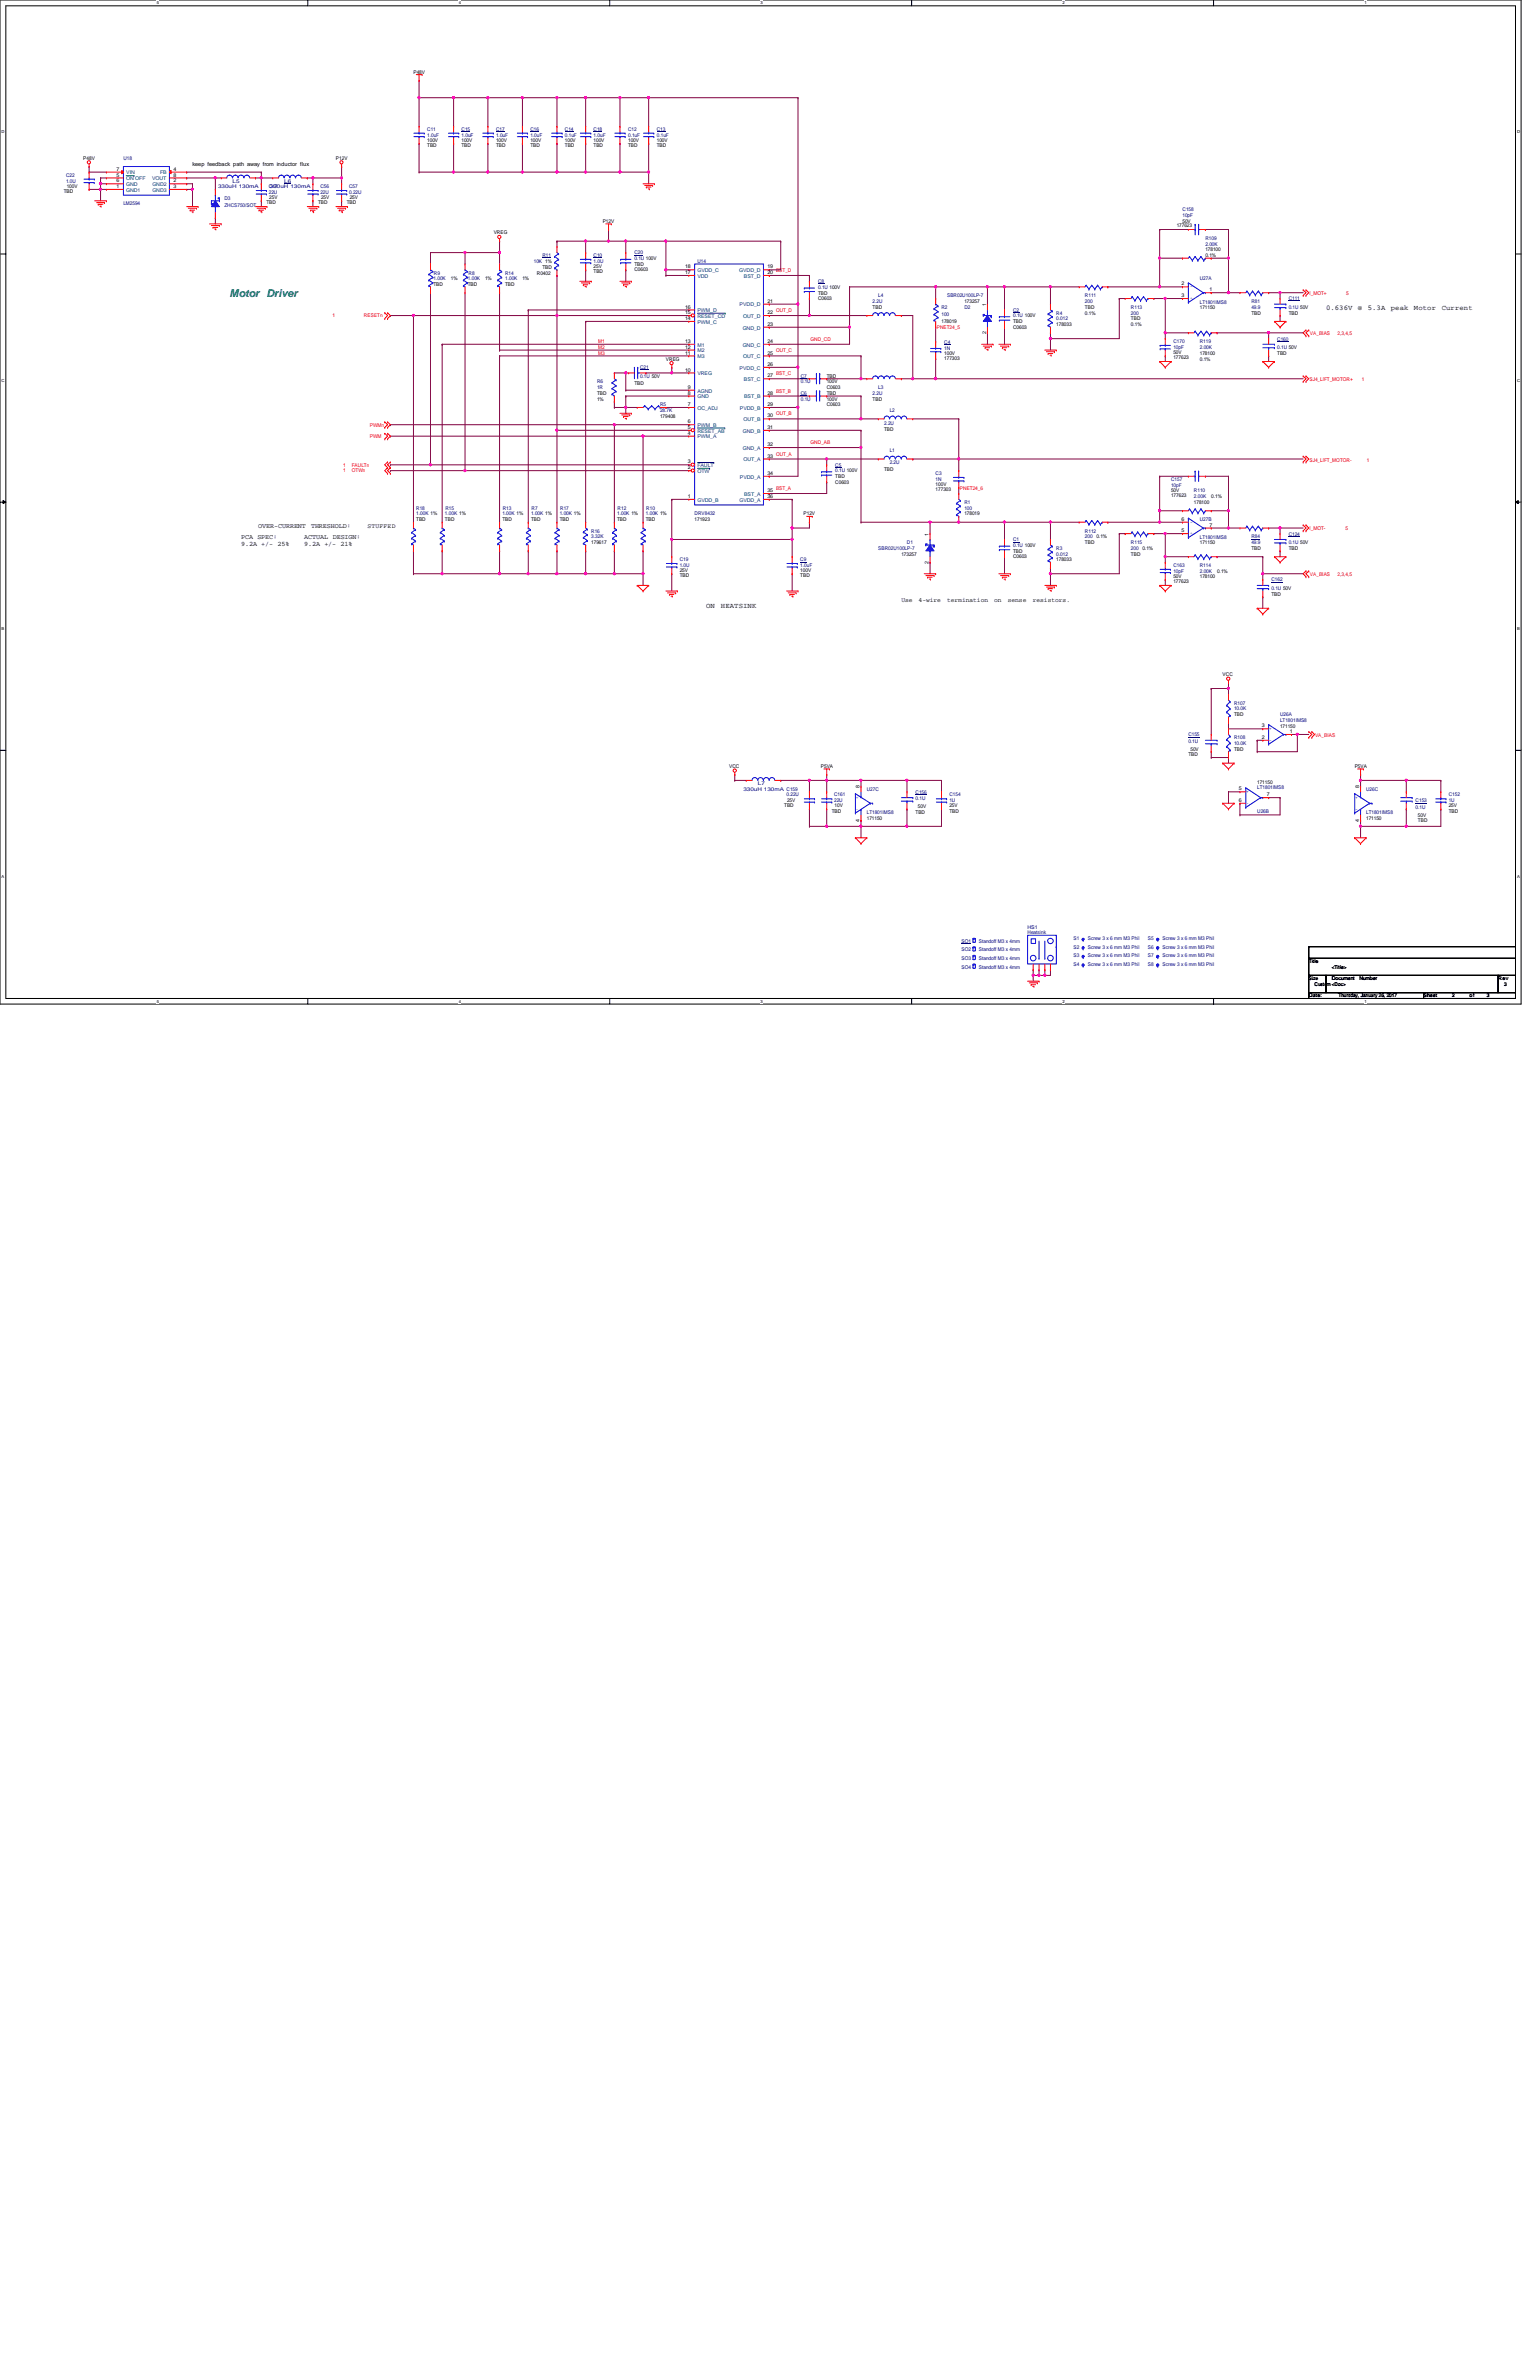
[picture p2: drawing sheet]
<svg xmlns="http://www.w3.org/2000/svg" width="279mm" height="432mm" viewBox="0 0 279 432" stroke-linecap="round" stroke-linejoin="round" font-family="sans-serif">
<defs><g id="words">
<text font-size="1.9" fill="#008040" x="41.7" y="53.8">Motor Driver</text>
<g font-size="1.3">
<text x="240.6" y="56.3">0.636V</text>
<text x="246.4" y="56.3">@</text>
<text x="248.2" y="56.3">5.3A</text>
<text x="252.3" y="56.3">peak</text>
<text x="256.5" y="56.3">Motor</text>
<text x="261.6" y="56.3">Current</text>
<text x="128.1" y="110.4">ON</text>
<text x="130.8" y="110.4">HEATSINK</text>
</g>
<g font-size="1.2">
<text x="46.9" y="95.8">OVER-CURRENT</text>
<text x="56.4" y="95.8">THRESHOLD:</text>
<text x="43.8" y="97.9">PCA SPEC:</text>
<text x="43.8" y="99.1">9.2A +/- 25%</text>
<text x="55.2" y="97.9">ACTUAL DESIGN:</text>
<text x="55.2" y="99.1">9.2A +/- 21%</text>
</g>
<g font-size="1.1">
<text x="66.7" y="95.8">STUFFED</text>
<text x="163.5" y="109.3">Use</text>
<text x="166.7" y="109.3">4-wire</text>
<text x="171.8" y="109.3">termination</text>
<text x="180.4" y="109.3">on</text>
<text x="182.8" y="109.3">sense</text>
<text x="187.4" y="109.3">resistors.</text>
</g>
<text font-size="1" x="34.9" y="30.1">keep feedback path away from inductor flux</text>
<g font-size=".9">
<text x="75" y="13.4">P48V</text>
<text x="15.1" y="29">P48V</text>
<text x="61" y="29">P12V</text>
<text x="77.5" y="26.7">TBD</text>
<text x="77.5" y="25.7">100V</text>
<text x="83.7" y="26.7">TBD</text>
<text x="83.7" y="25.7">100V</text>
<text x="90" y="26.7">TBD</text>
<text x="90" y="25.7">100V</text>
<text x="96.2" y="26.7">TBD</text>
<text x="96.2" y="25.7">100V</text>
<text x="102.5" y="26.7">TBD</text>
<text x="102.5" y="25.7">100V</text>
<text x="107.7" y="26.7">TBD</text>
<text x="107.7" y="25.7">100V</text>
<text x="114" y="26.7">TBD</text>
<text x="114" y="25.7">100V</text>
<text x="119.2" y="26.7">TBD</text>
<text x="119.2" y="25.7">100V</text>
<text x="11.6" y="35">TBD</text>
<text x="12.1" y="34.1">100V</text>
<text x="21.2" y="33.1">6</text>
<text x="21.2" y="31">7</text>
<text x="21.2" y="32">5</text>
<text x="21.2" y="34.1">1</text>
<text x="31.5" y="32">8</text>
<text x="31.5" y="31">4</text>
<text x="31.5" y="34.1">3</text>
<text x="31.5" y="33.1">2</text>
<text x="48.3" y="37.1">TBD</text>
<text x="48.9" y="36.2">25V</text>
<text x="57.7" y="37.1">TBD</text>
<text x="58.3" y="36.2">25V</text>
<text x="62.9" y="37.1">TBD</text>
<text x="63.5" y="36.2">25V</text>
<text x="109.3" y="40.4">P12V</text>
<text x="213.5" y="41.3">177623</text>
<text x="214.5" y="40.4">50V</text>
<text x="89.6" y="42.5">VREG</text>
<text x="218.7" y="45.6">178100</text>
<text x="218.7" y="46.7">0.1%</text>
<text x="78.7" y="51.9">TBD</text>
<text x="81.8" y="50.8">1%</text>
<text x="84.9" y="51.9">TBD</text>
<text x="88" y="50.8">1%</text>
<text x="91.7" y="51.9">TBD</text>
<text x="94.8" y="50.8">1%</text>
<text x="97.4" y="49.8">R0402</text>
<text x="98.4" y="48.8">TBD</text>
<text x="107.7" y="49.6">TBD</text>
<text x="107.7" y="48.7">25V</text>
<text x="115.1" y="48.3">TBD</text>
<text x="115.1" y="49.3">C0603</text>
<text x="124.3" y="48.7">18</text>
<text x="124.3" y="49.7">17</text>
<text x="139.2" y="48.7">19</text>
<text x="139.2" y="49.7">20</text>
<text x="148.4" y="53.5">TBD</text>
<text x="214.4" y="53.9">3</text>
<text x="214.4" y="51.8">2</text>
<text x="219.4" y="52.9">1</text>
<text x="124.3" y="56">16</text>
<text x="124.3" y="57">15</text>
<text x="124.3" y="58.1">14</text>
<text x="139.2" y="54.9">21</text>
<text x="139.2" y="57">22</text>
<text x="139.2" y="59.1">23</text>
<text x="148.4" y="54.5">C0603</text>
<text x="158.3" y="56">TBD</text>
<text x="170.8" y="58.5">178019</text>
<text x="175" y="55">173257</text>
<text x="178.9" y="55.5" transform="rotate(-90 178.9 55.5)">1</text>
<text x="183.8" y="58.7">TBD</text>
<text x="183.8" y="59.7">C0603</text>
<text x="191.6" y="59.2">178033</text>
<text x="196.8" y="56">TBD</text>
<text x="196.8" y="57.1">0.1%</text>
<text x="205.2" y="58.1">TBD</text>
<text x="205.2" y="59.2">0.1%</text>
<text x="217.7" y="56">171150</text>
<text x="227" y="57.1">TBD</text>
<text x="233.8" y="57.1">TBD</text>
<text x="120.8" y="65.4">VREG</text>
<text x="124.3" y="64.3">11</text>
<text x="124.3" y="63.3">12</text>
<text x="124.3" y="62.2">13</text>
<text x="139.2" y="62.2">24</text>
<text x="139.2" y="64.3">25</text>
<text x="171.3" y="65.3">177303</text>
<text x="171.3" y="64.4">100V</text>
<text x="178.9" y="60.7" transform="rotate(-90 178.9 60.7)">2</text>
<text x="212.9" y="65.2">177623</text>
<text x="212.9" y="64.3">50V</text>
<text x="217.7" y="64.4">178100</text>
<text x="217.7" y="65.4">0.1%</text>
<text x="231.7" y="64.4">TBD</text>
<text x="108.3" y="71.7">TBD</text>
<text x="115.1" y="69.9">TBD</text>
<text x="124.3" y="67.4">10</text>
<text x="124.8" y="71.6">8</text>
<text x="124.8" y="70.6">9</text>
<text x="139.2" y="66.4">26</text>
<text x="139.2" y="68.5">27</text>
<text x="139.2" y="71.6">28</text>
<text x="150" y="71.7">TBD</text>
<text x="150" y="68.5">TBD</text>
<text x="150" y="69.6">100V</text>
<text x="150" y="70.7">C0603</text>
<text x="108.3" y="72.7">1%</text>
<text x="119.8" y="75.9">179408</text>
<text x="124.8" y="73.7">7</text>
<text x="124.8" y="76.8">6</text>
<text x="124.8" y="77.9">5</text>
<text x="139.2" y="73.7">29</text>
<text x="139.2" y="75.8">30</text>
<text x="139.2" y="77.9">31</text>
<text x="150" y="72.7">100V</text>
<text x="150" y="73.7">C0603</text>
<text x="158.3" y="72.7">TBD</text>
<text x="124.8" y="78.9">4</text>
<text x="139.2" y="81">32</text>
<text x="139.2" y="83.1">33</text>
<text x="160.4" y="78.2">TBD</text>
<text x="124.8" y="84.1">3</text>
<text x="124.8" y="85.2">2</text>
<text x="139.2" y="86.2">34</text>
<text x="139.2" y="89.3">35</text>
<text x="151.6" y="86.8">TBD</text>
<text x="151.6" y="87.8">C0603</text>
<text x="160.4" y="85.5">TBD</text>
<text x="169.8" y="89.2">177303</text>
<text x="169.8" y="88.2">100V</text>
<text x="212.5" y="89.3">50V</text>
<text x="75.5" y="94.6">TBD</text>
<text x="80.7" y="94.6">TBD</text>
<text x="91.1" y="94.6">TBD</text>
<text x="96.4" y="94.6">TBD</text>
<text x="101.6" y="94.6">TBD</text>
<text x="112" y="94.6">TBD</text>
<text x="117.2" y="94.6">TBD</text>
<text x="124.8" y="90.4">1</text>
<text x="126" y="94.6">171923</text>
<text x="139.2" y="90.4">36</text>
<text x="145.8" y="93.6">P12V</text>
<text x="175" y="93.6">178019</text>
<text x="212.5" y="90.2">177623</text>
<text x="214.4" y="94.5">6</text>
<text x="216.6" y="91.5">178100</text>
<text x="219.4" y="95.6">7</text>
<text x="219.8" y="90.4">0.1%</text>
<text x="107.3" y="98.8">179617</text>
<text x="163.5" y="100.8">173257</text>
<text x="168.5" y="97.2" transform="rotate(-90 168.5 97.2)">1</text>
<text x="183.8" y="100.3">TBD</text>
<text x="183.8" y="101.3">C0603</text>
<text x="191.6" y="101.9">178033</text>
<text x="196.8" y="98.8">TBD</text>
<text x="198.9" y="97.7">0.1%</text>
<text x="205.2" y="100.8">TBD</text>
<text x="207.3" y="99.8">0.1%</text>
<text x="214.4" y="96.6">5</text>
<text x="217.7" y="98.8">171150</text>
<text x="227" y="99.8">TBD</text>
<text x="233.8" y="99.8">TBD</text>
<text x="123.3" y="104.8">TBD</text>
<text x="123.3" y="103.8">25V</text>
<text x="145.2" y="104.8">TBD</text>
<text x="145.2" y="103.8">100V</text>
<text x="168.5" y="102.3" transform="rotate(-90 168.5 102.3)">2</text>
<text x="212.9" y="105.8">177623</text>
<text x="212.9" y="104.9">50V</text>
<text x="217.7" y="105">178100</text>
<text x="220.8" y="104">0.1%</text>
<text x="230.7" y="108.1">TBD</text>
<text x="221.8" y="122.7">VCC</text>
<text x="223.9" y="130">TBD</text>
<text x="215.6" y="137.3">TBD</text>
<text x="216" y="136.2">50V</text>
<text x="223.9" y="136.2">TBD</text>
<text x="228.9" y="132">3</text>
<text x="228.9" y="134.1">2</text>
<text x="232.2" y="132.1">171150</text>
<text x="234" y="133.1">1</text>
<text x="132.3" y="139.4">VCC</text>
<text x="148.9" y="139.4">P5VA</text>
<text x="156" y="143" transform="rotate(-90 156 143)">8</text>
<text x="224.8" y="143.5">5</text>
<text x="228.1" y="142.3">171150</text>
<text x="245.8" y="139.4">P5VA</text>
<text x="246.6" y="143" transform="rotate(-90 246.6 143)">8</text>
<text x="142.3" y="146.4">TBD</text>
<text x="142.8" y="145.5">25V</text>
<text x="150.9" y="147.5">TBD</text>
<text x="151.4" y="146.6">10V</text>
<text x="156" y="149.2" transform="rotate(-90 156 149.2)">4</text>
<text x="157.3" y="148.8">171150</text>
<text x="166.1" y="147.7">TBD</text>
<text x="166.5" y="146.6">50V</text>
<text x="172.3" y="147.5">TBD</text>
<text x="172.3" y="146.6">25V</text>
<text x="224.8" y="145.5">6</text>
<text x="229.8" y="144.5">7</text>
<text x="246.6" y="149.2" transform="rotate(-90 246.6 149.2)">4</text>
<text x="247.9" y="148.8">171150</text>
<text x="257.3" y="148.2">50V</text>
<text x="257.3" y="149.3">TBD</text>
<text x="262.8" y="147.5">TBD</text>
<text x="262.8" y="146.6">25V</text>
<text x="237.4" y="174.8">Title</text>
<text x="237.4" y="177.8">Size</text>
<text x="238.5" y="178.9">Custom &lt;Doc&gt;</text>
<text x="241.6" y="177.9">Document</text>
<text x="241.6" y="175.8">&lt;Title&gt;</text>
<text x="246.6" y="177.9">Number</text>
<text x="271.8" y="177.9">Rev</text>
<text x="272.9" y="178.9">3</text>
<text x="237.4" y="181">Date:</text>
<text x="242.9" y="181">Thursday, January 26, 2017</text>
<text x="258.3" y="181">Sheet</text>
<text x="263.5" y="181">2</text>
<text x="266.6" y="181">of</text>
<text x="269.7" y="181">3</text>
</g>
<g font-size=".9" fill="#000080">
<text x="77.5" y="23.8">C11</text>
<text x="83.7" y="23.8">C15</text>
<text x="90" y="23.8">C17</text>
<text x="96.2" y="23.8">C16</text>
<text x="102.5" y="23.8">C14</text>
<text x="107.7" y="23.8">C18</text>
<text x="114" y="23.8">C12</text>
<text x="119.2" y="23.8">C13</text>
<text x="22.4" y="29">U18</text>
<text x="77.5" y="24.8">1.0uF</text>
<text x="83.7" y="24.8">1.0uF</text>
<text x="90" y="24.8">1.0uF</text>
<text x="96.2" y="24.8">1.0uF</text>
<text x="102.5" y="24.8">0.1uF</text>
<text x="107.7" y="24.8">1.0uF</text>
<text x="114" y="24.8">0.1uF</text>
<text x="119.2" y="24.8">0.1uF</text>
<text x="12" y="32.1">C22</text>
<text x="12" y="33.1">1.0U</text>
<text x="39.6" y="34.2">330uH 130mA</text>
<text x="42.2" y="33.1">L5</text>
<text x="48.8" y="34.2">C47</text>
<text x="48.8" y="35.2">22U</text>
<text x="49" y="34.2">330uH 130mA</text>
<text x="51.6" y="33.1">L6</text>
<text x="58.1" y="34.2">C56</text>
<text x="58.1" y="35.2">22U</text>
<text x="63.3" y="34.2">C57</text>
<text x="63.3" y="35.2">0.22U</text>
<text x="22.4" y="37.3">LM2594</text>
<text x="40.7" y="36.3">D3</text>
<text x="40.7" y="37.5">ZHCS750/SOT</text>
<text x="214.5" y="38.4">C158</text>
<text x="214.5" y="39.4">10pF</text>
<text x="96.9" y="47.7">10K 1%</text>
<text x="98.4" y="46.7">R11</text>
<text x="107.7" y="46.7">C10</text>
<text x="107.7" y="47.7">1.0U</text>
<text x="115.1" y="46.2">C20</text>
<text x="115.1" y="47.2">0.1U 100V</text>
<text x="126.5" y="47.7">U14</text>
<text x="218.7" y="43.6">R109</text>
<text x="218.7" y="44.6">2.00K</text>
<text x="78.7" y="50.8">1.00K</text>
<text x="78.7" y="49.8">R9</text>
<text x="84.9" y="50.8">1.00K</text>
<text x="85" y="49.8">R8</text>
<text x="91.7" y="49.8">R14</text>
<text x="91.7" y="50.8">1.00K</text>
<text x="148.4" y="51.4">C8</text>
<text x="148.4" y="52.4">0.1U 100V</text>
<text x="159.3" y="54">L4</text>
<text x="171.8" y="54">SBR02U100LP-7</text>
<text x="196.8" y="54">R111</text>
<text x="217.7" y="50.8">U27A</text>
<text x="158.3" y="55">2.2U</text>
<text x="170.8" y="56">R2</text>
<text x="170.8" y="57.3">100</text>
<text x="175" y="56">D2</text>
<text x="183.8" y="56.6">C2</text>
<text x="183.8" y="57.6">0.1U 100V</text>
<text x="191.6" y="57.1">R4</text>
<text x="191.6" y="58.1">0.012</text>
<text x="196.8" y="55">200</text>
<text x="205.2" y="56">R113</text>
<text x="205.2" y="57.1">200</text>
<text x="217.7" y="55.1">LT1801IMS8</text>
<text x="227" y="55">R81</text>
<text x="227" y="56">49.9</text>
<text x="233.8" y="54.5">C111</text>
<text x="233.8" y="56">0.1U 50V</text>
<text x="171.3" y="62.4">C4</text>
<text x="171.3" y="63.5">1N</text>
<text x="212.9" y="62.3">C170</text>
<text x="212.9" y="63.3">10pF</text>
<text x="217.7" y="62.3">R119</text>
<text x="217.7" y="63.3">2.00K</text>
<text x="231.7" y="61.8">C160</text>
<text x="231.7" y="63.3">0.1U 50V</text>
<text x="108.3" y="69.6">R6</text>
<text x="108.3" y="70.7">1R</text>
<text x="116.1" y="67">C21</text>
<text x="116.1" y="68.5">0.1U 50V</text>
<text x="145.3" y="71.7">C6</text>
<text x="145.3" y="68.5">C7</text>
<text x="145.3" y="69.6">0.1U</text>
<text x="158.3" y="71.7">2.2U</text>
<text x="159.3" y="70.7">L3</text>
<text x="119.8" y="73.7">R5</text>
<text x="119.8" y="74.8">28.7K</text>
<text x="145.3" y="72.7">0.1U</text>
<text x="160.4" y="77.1">2.2U</text>
<text x="161.4" y="74.8">L2</text>
<text x="161.4" y="82.1">L1</text>
<text x="151.6" y="84.7">C5</text>
<text x="151.6" y="85.7">0.1U 100V</text>
<text x="161.4" y="84.2">2.2U</text>
<text x="169.8" y="86.3">C3</text>
<text x="169.8" y="87.3">1N</text>
<text x="212.5" y="87.3">C157</text>
<text x="212.5" y="88.3">10pF</text>
<text x="216.6" y="89.4">R110</text>
<text x="75.5" y="92.5">R18</text>
<text x="75.5" y="93.6">1.00K 1%</text>
<text x="80.7" y="93.6">1.00K 1%</text>
<text x="80.8" y="92.5">R15</text>
<text x="91.1" y="93.6">1.00K 1%</text>
<text x="91.2" y="92.5">R13</text>
<text x="96.4" y="93.6">1.00K 1%</text>
<text x="96.4" y="92.5">R7</text>
<text x="101.6" y="93.6">1.00K 1%</text>
<text x="101.6" y="92.5">R17</text>
<text x="112" y="93.6">1.00K 1%</text>
<text x="112.1" y="92.5">R12</text>
<text x="117.2" y="93.6">1.00K 1%</text>
<text x="117.3" y="92.5">R10</text>
<text x="126" y="93.6">DRV8432</text>
<text x="175" y="91.5">R1</text>
<text x="175" y="92.5">100</text>
<text x="216.6" y="90.4">2.00K</text>
<text x="217.7" y="94.6">U27B</text>
<text x="107.3" y="96.7">R16</text>
<text x="107.3" y="97.7">3.32K</text>
<text x="123.3" y="101.9">C19</text>
<text x="145.2" y="101.9">C9</text>
<text x="159.3" y="99.8">SBR02U100LP-7</text>
<text x="164.5" y="98.8">D1</text>
<text x="183.8" y="98.3">C1</text>
<text x="183.8" y="99.3">0.1U 100V</text>
<text x="191.6" y="99.8">R3</text>
<text x="191.6" y="100.8">0.012</text>
<text x="196.8" y="96.7">R112</text>
<text x="196.8" y="97.7">200</text>
<text x="205.2" y="98.8">R115</text>
<text x="205.2" y="99.8">200</text>
<text x="217.7" y="97.8">LT1801IMS8</text>
<text x="227" y="97.7">R84</text>
<text x="227" y="98.8">49.9</text>
<text x="233.8" y="97.2">C124</text>
<text x="233.8" y="98.8">0.1U 50V</text>
<text x="123.3" y="102.9">1.0U</text>
<text x="145.2" y="102.9">1.0uF</text>
<text x="212.9" y="102.9">C163</text>
<text x="212.9" y="104">10pF</text>
<text x="217.7" y="102.9">R114</text>
<text x="217.7" y="104">2.00K</text>
<text x="230.7" y="105.5">C162</text>
<text x="230.7" y="107.1">0.1U 50V</text>
<text x="223.9" y="127.9">R107</text>
<text x="223.9" y="128.9">10.0K</text>
<text x="232.2" y="130">U26A</text>
<text x="232.2" y="131">LT1801IMS8</text>
<text x="215.6" y="133.6">C155</text>
<text x="215.6" y="134.9">0.1U</text>
<text x="223.9" y="134.2">R108</text>
<text x="223.9" y="135.2">10.0K</text>
<text x="134.9" y="143.6">330uH 130mA C159</text>
<text x="137.5" y="142.5">L7</text>
<text x="157.3" y="143.6">U27C</text>
<text x="228.1" y="143.2">LT1801IMS8</text>
<text x="247.9" y="143.6">U26C</text>
<text x="142.7" y="144.6">0.22U</text>
<text x="151.3" y="144.6">C161</text>
<text x="151.3" y="145.6">22U</text>
<text x="157.3" y="147.8">LT1801IMS8</text>
<text x="166.1" y="144.1">C156</text>
<text x="166.1" y="145.3">0.1U</text>
<text x="172.3" y="144.6">C154</text>
<text x="172.3" y="145.6">1U</text>
<text x="228.1" y="147.5">U26B</text>
<text x="247.9" y="147.8">LT1801IMS8</text>
<text x="256.8" y="145.6">C153</text>
<text x="256.8" y="146.9">0.1U</text>
<text x="262.8" y="144.6">C152</text>
<text x="262.8" y="145.6">1U</text>
<text x="174.5" y="172.7">SO2</text>
<text x="174.5" y="171.2">SO1</text>
<text x="177.6" y="171.2">Standoff M3 x 4mm</text>
<text x="177.6" y="172.7">Standoff M3 x 4mm</text>
<text x="186.4" y="168.5">HS1</text>
<text x="186.4" y="169.6">Heatsink</text>
<text x="194.8" y="170.6">S1</text>
<text x="194.8" y="173.7">S3</text>
<text x="194.8" y="172.2">S2</text>
<text x="197.4" y="170.6">Screw 3 x 6 mm M3 Phil</text>
<text x="197.4" y="173.7">Screw 3 x 6 mm M3 Phil</text>
<text x="197.4" y="172.2">Screw 3 x 6 mm M3 Phil</text>
<text x="208.3" y="170.6">S5</text>
<text x="208.3" y="173.7">S7</text>
<text x="208.3" y="172.2">S6</text>
<text x="210.9" y="170.6">Screw 3 x 6 mm M3 Phil</text>
<text x="210.9" y="173.7">Screw 3 x 6 mm M3 Phil</text>
<text x="210.9" y="172.2">Screw 3 x 6 mm M3 Phil</text>
<text x="174.5" y="174.2">SO3</text>
<text x="174.5" y="175.8">SO4</text>
<text x="177.6" y="174.2">Standoff M3 x 4mm</text>
<text x="177.6" y="175.8">Standoff M3 x 4mm</text>
<text x="194.8" y="175.3">S4</text>
<text x="197.4" y="175.3">Screw 3 x 6 mm M3 Phil</text>
<text x="208.3" y="175.3">S8</text>
<text x="210.9" y="175.3">Screw 3 x 6 mm M3 Phil</text>
</g>
<g font-size=".9" fill="#004080">
<text x="22.9" y="33.8">GND</text>
<text x="22.9" y="31.7">VIN</text>
<text x="22.9" y="32.7">ON OFF</text>
<text x="22.9" y="34.8">GND1</text>
<text x="27.6" y="32.7">VOUT</text>
<text x="27.6" y="34.8">GND3</text>
<text x="27.6" y="33.8">GND2</text>
<text x="29" y="31.7">FB</text>
<text x="126.5" y="49.4">GVDD_C</text>
<text x="126.5" y="50.4">VDD</text>
<text x="134.1" y="49.4">GVDD_D</text>
<text x="135" y="50.4">BST_D</text>
<text x="126.5" y="56.7">PWM_D</text>
<text x="126.5" y="57.7">RESET_CD</text>
<text x="126.5" y="58.8">PWM_C</text>
<text x="134.2" y="55.6">PVDD_D</text>
<text x="134.7" y="59.8">GND_D</text>
<text x="134.8" y="57.7">OUT_D</text>
<text x="126.5" y="65">M3</text>
<text x="126.5" y="64">M2</text>
<text x="126.5" y="62.9">M1</text>
<text x="134.7" y="62.9">GND_C</text>
<text x="134.8" y="65">OUT_C</text>
<text x="126.5" y="71.2">AGND</text>
<text x="126.5" y="68.1">VREG</text>
<text x="134.2" y="67.1">PVDD_C</text>
<text x="135" y="69.2">BST_C</text>
<text x="126.5" y="74.4">OC_ADJ</text>
<text x="126.5" y="72.3">GND</text>
<text x="126.5" y="77.5">PWM_B</text>
<text x="134.2" y="74.4">PVDD_B</text>
<text x="134.9" y="76.5">OUT_B</text>
<text x="135" y="72.3">BST_B</text>
<text x="126.5" y="78.5">RESET_AB</text>
<text x="126.5" y="79.6">PWM_A</text>
<text x="134.8" y="78.5">GND_B</text>
<text x="134.8" y="81.7">GND_A</text>
<text x="134.9" y="83.7">OUT_A</text>
<text x="126.5" y="84.8">FAULT</text>
<text x="126.5" y="85.9">OTW</text>
<text x="134.2" y="86.9">PVDD_A</text>
<text x="126.5" y="91.1">GVDD_B</text>
<text x="134.2" y="91.1">GVDD_A</text>
<text x="135" y="90">BST_A</text>
</g>
<g font-size=".9" fill="#f00">
<text x="140.8" y="49.4">BST_D</text>
<text x="237.6" y="53.6">I_MOT+</text>
<text x="244.2" y="53.6">5</text>
<text x="60.3" y="57.6">1</text>
<text x="66" y="57.6">RESETn</text>
<text x="140.8" y="56.6">OUT_D</text>
<text x="170" y="59.8">PNET24_5</text>
<text x="108.5" y="62.3">M1</text>
<text x="108.5" y="63.3">M2</text>
<text x="108.5" y="64.4">M3</text>
<text x="140.8" y="64">OUT_C</text>
<text x="147.1" y="61.8">GND_CD</text>
<text x="237.7" y="60.7">VA_BIAS</text>
<text x="242.7" y="60.7">2,3,4,5</text>
<text x="140.8" y="71.2">BST_B</text>
<text x="140.8" y="68.1">BST_C</text>
<text x="237.6" y="69.2">SJ4_LIFT_MOTOR+</text>
<text x="247.1" y="69.2">1</text>
<text x="67.1" y="77.4">PWMn</text>
<text x="140.8" y="75.4">OUT_B</text>
<text x="67.1" y="79.5">PWM</text>
<text x="140.8" y="82.7">OUT_A</text>
<text x="147.1" y="80.6">GND_AB</text>
<text x="237.6" y="83.8">SJ4_LIFT_MOTOR-</text>
<text x="248" y="83.8">1</text>
<text x="62.3" y="84.7">1</text>
<text x="62.3" y="85.7">1</text>
<text x="63.8" y="85.7">OTWn</text>
<text x="63.8" y="84.7">FAULTn</text>
<text x="140.8" y="88.9">BST_A</text>
<text x="174.2" y="88.9">PNET24_6</text>
<text x="237.6" y="96.3">I_MOT-</text>
<text x="244.1" y="96.3">5</text>
<text x="237.7" y="104.5">VA_BIAS</text>
<text x="242.7" y="104.5">2,3,4,5</text>
<text x="238.6" y="133.7">VA_BIAS</text>
</g>
<g font-size=".8">
<text x="28.4" y=".8">5</text>
<text x="83.2" y=".8">4</text>
<text x="138" y=".8">3</text>
<text x="192.8" y=".8">2</text>
<text x="247.6" y=".8">1</text>
<text x=".3" y="24.2">D</text>
<text x="275.3" y="24.2">D</text>
<text x=".3" y="69.3">C</text>
<text x="275.3" y="69.3">C</text>
<text x=".3" y="114.3">B</text>
<text x="275.3" y="114.3">B</text>
<text x=".3" y="159.3">A</text>
<text x="275.3" y="159.3">A</text>
<text x="28.4" y="182">5</text>
<text x="83.2" y="182">4</text>
<text x="138" y="182">3</text>
<text x="192.8" y="182">2</text>
<text x="247.6" y="182">1</text>
</g>
<g font-size=".8" fill="#00f">
<text x="216.4" y="53.8" transform="rotate(180 216.4 53.8)">+</text>
<text x="216.4" y="51.8" transform="rotate(180 216.4 51.8)">-</text>
<text x="216.4" y="94.5" transform="rotate(180 216.4 94.5)">-</text>
<text x="216.4" y="96.6" transform="rotate(180 216.4 96.6)">+</text>
<text x="230.3" y="132.6">+</text>
<text x="230.3" y="134.7">-</text>
<text x="155.3" y="145.1">+</text>
<text x="155.3" y="147.2">-</text>
<text x="226.1" y="144">+</text>
<text x="226.1" y="146.1">-</text>
<text x="245.9" y="145.1">+</text>
<text x="245.9" y="147.2">-</text>
</g>
</g></defs>
<path d="M0 0h276v182.2h-276zM1.1 1.1h273.9v180.1h-273.9z" fill="none" stroke="#000" stroke-width=".18"/>
<g fill="#fff">
<path d="M28.4 .1h.4v.8h-.4z"/>
<path d="M28.4 181.4h.4v.8h-.4z"/>
</g>
<path d="M55.8 0v1.1M55.8 181.2v1.1" fill="none" stroke="#000" stroke-width=".18"/>
<g fill="#fff">
<path d="M83.2 .1h.4v.8h-.4z"/>
<path d="M83.2 181.4h.4v.8h-.4z"/>
</g>
<path d="M110.6 0v1.1M110.6 181.2v1.1" fill="none" stroke="#000" stroke-width=".18"/>
<g fill="#fff">
<path d="M138 .1h.4v.8h-.4z"/>
<path d="M138 181.4h.4v.8h-.4z"/>
</g>
<path d="M165.4 0v1.1M165.4 181.2v1.1" fill="none" stroke="#000" stroke-width=".18"/>
<g fill="#fff">
<path d="M192.8 .1h.4v.8h-.4z"/>
<path d="M192.8 181.4h.4v.8h-.4z"/>
</g>
<path d="M220.2 0v1.1M220.2 181.2v1.1" fill="none" stroke="#000" stroke-width=".18"/>
<g fill="#fff">
<path d="M247.6 .1h.3v.8h-.3z"/>
<path d="M247.6 181.4h.3v.8h-.3z"/>
<path d="M.3 23.6h.5v.8h-.5z"/>
<path d="M275.3 23.6h.5v.8h-.5z"/>
<path d="M.3 68.6h.5v.8h-.5z"/>
<path d="M275.3 68.6h.5v.8h-.5z"/>
</g>
<path d="M0 46.1h1.1M275 46.1h1" fill="none" stroke="#000" stroke-width=".18"/>
<g fill="#fff">
<path d="M.3 113.7h.5v.8h-.5z"/>
<path d="M275.3 113.7h.4v.8h-.4z"/>
</g>
<path d="M0 91.1h1.1M.6 90.8l.5 .3-.5 .3zM275 91.1l.5-.3v.6zM275 91.1h1" fill="none" stroke="#000" stroke-width=".18"/>
<path d="M.6 90.8l.5 .3-.5 .3zM275 91.1l.5-.3v.6z" fill="#000"/>
<g fill="#fff">
<path d="M.3 158.7h.5v.8h-.5z"/>
<path d="M275.3 158.7h.4v.8h-.4z"/>
</g>
<path d="M0 136.2h1.1M275 136.2h1" fill="none" stroke="#000" stroke-width=".18"/>
<path d="M179.2 52.1h.1M179.2 52.1h3M182.2 52.1h.1M182.2 52.1v4.2" fill="none" stroke="#800040" stroke-width=".18"/>
<path d="M182.1 51.9h.3v.3h-.3z" fill-rule="evenodd" fill="#f0f"/>
<path d="M182.1 51.9h.3v.3h-.3z" fill="none" stroke="#f0f" stroke-width=".18"/>
<path d="M220.8 60.4h.1M220.8 60.4h9.4M230.2 60.4h.1M230.2 60.4v1.1" fill="none" stroke="#800040" stroke-width=".18"/>
<path d="M230 60.3h.3v.2h-.3z" fill-rule="evenodd" fill="#f0f"/>
<path d="M230 60.3h.3v.2h-.3z" fill="none" stroke="#f0f" stroke-width=".18"/>
<path d="M169.8 68.7h.1M169.8 68.7h66.6M230.2 64.6h.1M230.2 64.6v1M165.6 83.3h.1M165.6 83.3h8.3M229.1 108.3h.1M229.1 104.1h.1M229.1 104.1v1.1M229.1 108.3v2.1" fill="none" stroke="#800040" stroke-width=".18"/>
<path d="M169.6 68.6h.3v.2h-.3z" fill-rule="evenodd" fill="#f0f"/>
<path d="M169.6 68.6h.3v.2h-.3z" fill="none" stroke="#f0f" stroke-width=".18"/>
<path d="M117.2 67.7h.1M117.2 67.7h4.7" fill="none" stroke="#800040" stroke-width=".18"/>
<path d="M121.7 67.5h.3v.3h-.3z" fill-rule="evenodd" fill="#f0f"/>
<path d="M121.7 67.5h.3v.3h-.3z" fill="none" stroke="#f0f" stroke-width=".18"/>
<path d="M156.2 148.9h.1M156.2 148.9v1.1" fill="none" stroke="#800040" stroke-width=".18"/>
<path d="M156.1 149.8h.2v.3h-.2z" fill-rule="evenodd" fill="#f0f"/>
<path d="M156.1 149.8h.2v.3h-.2z" fill="none" stroke="#f0f" stroke-width=".18"/>
<path d="M146.9 57.3h.1M146.9 57.3h10.4" fill="none" stroke="#800040" stroke-width=".18"/>
<path d="M146.7 57.1h.3v.3h-.3z" fill-rule="evenodd" fill="#f0f"/>
<path d="M146.7 57.1h.3v.3h-.3z" fill="none" stroke="#f0f" stroke-width=".18"/>
<path d="M190.6 61.5h.1M190.6 61.5h12.5" fill="none" stroke="#800040" stroke-width=".18"/>
<path d="M190.4 61.3h.3v.3h-.3z" fill-rule="evenodd" fill="#f0f"/>
<path d="M190.4 61.3h.3v.3h-.3z" fill="none" stroke="#f0f" stroke-width=".18"/>
<g fill="none" stroke="#800040" stroke-width=".18">
<path d="M139.6 50h.1M139.6 50h7.3M146.9 50h.1M146.9 54.2h.1M146.9 50v1.1M146.9 54.2v3.1M201 52.1h.1M203.1 54.2h.1M203.1 54.2v7.3M209.3 54.2h.1M209.3 54.2h2.1M210.4 41.7h.1"/>
<path d="M210.4 46.9h.1M210.4 41.7h5.2M210.4 46.9v5.2h-9.4M232.2 57.3h.1M232.2 57.3v1"/>
</g>
<path d="M210.2 51.9h.3v.3h-.3z" fill-rule="evenodd" fill="#f0f"/>
<path d="M210.2 51.9h.3v.3h-.3z" fill="none" stroke="#f0f" stroke-width=".18"/>
<path d="M218.7 41.7h.1M218.7 41.7h4.2M232.2 53.1h.1M232.2 53.1v1.1" fill="none" stroke="#800040" stroke-width=".18"/>
<path d="M232.1 53h.3v.2h-.3z" fill-rule="evenodd" fill="#f0f"/>
<path d="M232.1 53h.3v.2h-.3z" fill="none" stroke="#f0f" stroke-width=".18"/>
<path d="M211.4 54.2h.1M211.4 54.2h3.1M222.9 46.9h.1M222.9 46.9v6.2M230.2 53.1h.1M230.2 53.1h2M211.4 60.4h.1M211.4 60.4v1.1" fill="none" stroke="#800040" stroke-width=".18"/>
<path d="M222.7 53h.3v.2h-.3z" fill-rule="evenodd" fill="#f0f"/>
<path d="M222.7 53h.3v.2h-.3z" fill="none" stroke="#f0f" stroke-width=".18"/>
<path d="M219.8 46.9h.1M222.9 53.1h.1M222.9 41.7h.1M222.9 53.1h2.1M222.9 41.7v5.2h-3.1" fill="none" stroke="#800040" stroke-width=".18"/>
<path d="M222.7 46.7h.3v.3h-.3z" fill-rule="evenodd" fill="#f0f"/>
<path d="M222.7 46.7h.3v.3h-.3z" fill="none" stroke="#f0f" stroke-width=".18"/>
<path d="M210.4 52.1h.1M210.4 52.1h4.1M211.4 54.2h.1M211.4 54.2v6.2M219.8 53.1h.1M219.8 53.1h3.1M232.2 53.1h.1M232.2 53.1h4.2M211.4 64.6h.1M211.4 60.4h.1M211.4 64.6v1M211.4 60.4h4.2" fill="none" stroke="#800040" stroke-width=".18"/>
<path d="M211.3 60.3h.2v.2h-.2z" fill-rule="evenodd" fill="#f0f"/>
<path d="M211.3 60.3h.2v.2h-.2z" fill="none" stroke="#f0f" stroke-width=".18"/>
<path d="M211.3 54h.2v.3h-.2z" fill-rule="evenodd" fill="#f0f"/>
<path d="M211.3 54h.2v.3h-.2z" fill="none" stroke="#f0f" stroke-width=".18"/>
<path d="M139.6 57.3h.1M139.6 57.3h7.3M203.1 54.2h.1M203.1 54.2h1M230.2 60.4h.1M230.2 60.4h6.2M210.4 86.4h.1M210.4 86.4h5.2M210.4 86.4v6.3" fill="none" stroke="#800040" stroke-width=".18"/>
<path d="M210.2 92.6h.3v.2h-.3z" fill-rule="evenodd" fill="#f0f"/>
<path d="M210.2 92.6h.3v.2h-.3z" fill="none" stroke="#f0f" stroke-width=".18"/>
<path d="M201 94.8h.1M201 94.8h9.4" fill="none" stroke="#800040" stroke-width=".18"/>
<path d="M210.2 94.6h.3v.3h-.3z" fill-rule="evenodd" fill="#f0f"/>
<path d="M210.2 94.6h.3v.3h-.3z" fill="none" stroke="#f0f" stroke-width=".18"/>
<path d="M218.7 86.4h.1M218.7 86.4h4.2M232.2 100h.1M232.2 95.8h.1M232.2 95.8v1.1M232.2 100v1" fill="none" stroke="#800040" stroke-width=".18"/>
<path d="M232.1 95.7h.3v.2h-.3z" fill-rule="evenodd" fill="#f0f"/>
<path d="M232.1 95.7h.3v.2h-.3z" fill="none" stroke="#f0f" stroke-width=".18"/>
<path d="M230.2 95.8h.1M230.2 95.8h2M229.1 101h.1M229.1 101v3.1" fill="none" stroke="#800040" stroke-width=".18"/>
<path d="M228.9 104h.3v.2h-.3z" fill-rule="evenodd" fill="#f0f"/>
<path d="M228.9 104h.3v.2h-.3z" fill="none" stroke="#f0f" stroke-width=".18"/>
<path d="M203.1 96.9h.1M203.1 96.9v7.2h-12.5M211.4 96.9h.1M211.4 96.9h3.1M190.6 104.1h.1M211.4 101h.1M211.4 101v1.1" fill="none" stroke="#800040" stroke-width=".18"/>
<path d="M190.4 104h.3v.2h-.3z" fill-rule="evenodd" fill="#f0f"/>
<path d="M190.4 104h.3v.2h-.3z" fill="none" stroke="#f0f" stroke-width=".18"/>
<path d="M219.8 92.7h.1M219.8 92.7h3.1M222.9 92.7h.1M222.9 95.8h.1M222.9 86.4h.1M222.9 86.4v9.4M222.9 95.8h2.1M229.1 104.1h.1M229.1 104.1h7.3" fill="none" stroke="#800040" stroke-width=".18"/>
<path d="M222.7 92.6h.3v.2h-.3z" fill-rule="evenodd" fill="#f0f"/>
<path d="M222.7 92.6h.3v.2h-.3z" fill="none" stroke="#f0f" stroke-width=".18"/>
<path d="M219.8 95.8h.1M219.8 95.8h3.1" fill="none" stroke="#800040" stroke-width=".18"/>
<path d="M222.7 95.7h.3v.2h-.3z" fill-rule="evenodd" fill="#f0f"/>
<path d="M222.7 95.7h.3v.2h-.3z" fill="none" stroke="#f0f" stroke-width=".18"/>
<g fill="none" stroke="#800040" stroke-width=".18">
<path d="M209.3 96.9h.1M209.3 96.9h2.1M210.4 94.8h.1M210.4 92.7h.1M210.4 94.8h4.1M210.4 92.7v2.1M211.4 96.9h.1M211.4 96.9v4.1M232.2 95.8h.1M232.2 95.8h4.2M211.4 105.2h.1M211.4 101h.1"/>
<path d="M211.4 105.2v1.1M211.4 101h4.2M220.8 101h.1M220.8 101h8.3"/>
</g>
<path d="M211.3 100.9h.2v.2h-.2z" fill-rule="evenodd" fill="#f0f"/>
<path d="M211.3 100.9h.2v.2h-.2z" fill="none" stroke="#f0f" stroke-width=".18"/>
<path d="M211.3 96.7h.2v.3h-.2z" fill-rule="evenodd" fill="#f0f"/>
<path d="M211.3 96.7h.2v.3h-.2z" fill="none" stroke="#f0f" stroke-width=".18"/>
<path d="M150 140.6h.1M150 141.6h.1M150 140.6v1M150 141.6h6.2M156.2 141.6h.1M156.2 150h.1M156.2 141.6v1.1M156.2 150h8.3" fill="none" stroke="#800040" stroke-width=".18"/>
<path d="M156.1 141.5h.2v.2h-.2z" fill-rule="evenodd" fill="#f0f"/>
<path d="M156.1 141.5h.2v.2h-.2z" fill="none" stroke="#f0f" stroke-width=".18"/>
<path d="M149.8 141.5h.3v.2h-.3z" fill-rule="evenodd" fill="#f0f"/>
<path d="M149.8 141.5h.3v.2h-.3z" fill="none" stroke="#f0f" stroke-width=".18"/>
<path d="M156.2 150h.1M156.2 150v2.1M164.5 146.9h.1M164.5 146.9v3.1M170.8 141.6h.1M170.8 141.6v2.1" fill="none" stroke="#800040" stroke-width=".18"/>
<path d="M164.4 149.8h.3v.3h-.3z" fill-rule="evenodd" fill="#f0f"/>
<path d="M164.4 149.8h.3v.3h-.3z" fill="none" stroke="#f0f" stroke-width=".18"/>
<path d="M164.5 141.6h.1M164.5 141.6v2.1" fill="none" stroke="#800040" stroke-width=".18"/>
<path d="M164.4 141.5h.3v.2h-.3z" fill-rule="evenodd" fill="#f0f"/>
<path d="M164.4 141.5h.3v.2h-.3z" fill="none" stroke="#f0f" stroke-width=".18"/>
<path d="M113.5 70.8h.1M113.5 67.7h.1M113.5 70.8h11.5M113.5 67.7v3.1M156.2 141.6h.1M156.2 141.6h14.6M164.5 141.6h.1M164.5 150h.1M170.8 146.9h.1M170.8 146.9v3.1h-6.3" fill="none" stroke="#800040" stroke-width=".18"/>
<path d="M113.4 67.5h.2v.3h-.2z" fill-rule="evenodd" fill="#f0f"/>
<path d="M113.4 67.5h.2v.3h-.2z" fill="none" stroke="#f0f" stroke-width=".18"/>
<path d="M190.6 60.4h.1M190.6 60.4v1.1M173.9 83.3h.1M173.9 83.3h62.5" fill="none" stroke="#800040" stroke-width=".18"/>
<path d="M173.8 83.2h.3v.2h-.3z" fill-rule="evenodd" fill="#f0f"/>
<path d="M173.8 83.2h.3v.2h-.3z" fill="none" stroke="#f0f" stroke-width=".18"/>
<path d="M76 17.7h.1M76 17.7v5.2M106.3 17.7h.1M106.3 17.7h6.2M112.5 31.2h.1M112.5 31.2h5.2M113.5 71.9h.1M113.5 71.9h11.5M190.6 94.8h.1M190.6 94.8h5.2" fill="none" stroke="#800040" stroke-width=".18"/>
<path d="M190.4 94.6h.3v.3h-.3z" fill-rule="evenodd" fill="#f0f"/>
<path d="M190.4 94.6h.3v.3h-.3z" fill="none" stroke="#f0f" stroke-width=".18"/>
<path d="M117.7 26h.1M117.7 26v5.2M80.2 62.5h.1M80.2 62.5h44.8M173.9 88.5h.1M173.9 88.5v1.1M168.7 102.1h.1M168.7 102.1v2M190.6 103.1h.1M190.6 103.1v1" fill="none" stroke="#800040" stroke-width=".18"/>
<path d="M117.5 31.1h.3v.2h-.3z" fill-rule="evenodd" fill="#f0f"/>
<path d="M117.5 31.1h.3v.2h-.3z" fill="none" stroke="#f0f" stroke-width=".18"/>
<path d="M110.4 43.8h.1M110.4 43.8h3.1M190.6 61.5h.1M190.6 61.5v2M168.7 94.8h.1M168.7 94.8h5.2M190.6 104.1h.1M190.6 104.1v2.2" fill="none" stroke="#800040" stroke-width=".18"/>
<path d="M173.8 94.6h.3v.3h-.3z" fill-rule="evenodd" fill="#f0f"/>
<path d="M173.8 94.6h.3v.3h-.3z" fill="none" stroke="#f0f" stroke-width=".18"/>
<path d="M168.6 94.6h.3v.3h-.3z" fill-rule="evenodd" fill="#f0f"/>
<path d="M168.6 94.6h.3v.3h-.3z" fill="none" stroke="#f0f" stroke-width=".18"/>
<path d="M139.6 59.4h.1M139.6 59.4h14.5M90.6 63.5h.1M90.6 63.5h34.4M156.2 94.8h.1M156.2 81.2h.1M156.2 94.8h12.5M156.2 81.2v13.6M168.7 94.8h.1M168.7 94.8v2.1" fill="none" stroke="#800040" stroke-width=".18"/>
<path d="M156.1 81.1h.2v.2h-.2z" fill-rule="evenodd" fill="#f0f"/>
<path d="M156.1 81.1h.2v.2h-.2z" fill="none" stroke="#f0f" stroke-width=".18"/>
<path d="M94.8 17.7h.1M94.8 17.7v5.2" fill="none" stroke="#800040" stroke-width=".18"/>
<path d="M94.6 17.6h.3v.2h-.3z" fill-rule="evenodd" fill="#f0f"/>
<path d="M94.6 17.6h.3v.2h-.3z" fill="none" stroke="#f0f" stroke-width=".18"/>
<path d="M88.5 17.7h.1M88.5 17.7h6.3M190.6 52.1h.1M190.6 52.1h5.2M90.6 64.6h.1M90.6 64.6h34.4M144.8 74h.1M144.8 74v12.4M173.9 83.3h.1M173.9 83.3v2.1" fill="none" stroke="#800040" stroke-width=".18"/>
<path d="M190.4 51.9h.3v.3h-.3z" fill-rule="evenodd" fill="#f0f"/>
<path d="M190.4 51.9h.3v.3h-.3z" fill="none" stroke="#f0f" stroke-width=".18"/>
<path d="M117.7 17.7h.1M117.7 17.7h27.1M113.5 43.8h.1M113.5 43.8h7.3M169.8 59.4h.1M169.8 59.4v2.6M182.2 52.1h.1M182.2 52.1h8.4M190.6 52.1h.1M190.6 52.1v3.1M179.2 60.4h.1M179.2 60.4v2.1" fill="none" stroke="#800040" stroke-width=".18"/>
<path d="M117.5 17.6h.3v.2h-.3z" fill-rule="evenodd" fill="#f0f"/>
<path d="M117.5 17.6h.3v.2h-.3z" fill="none" stroke="#f0f" stroke-width=".18"/>
<path d="M76 14.6h.1M76 14.6v3.1" fill="none" stroke="#800040" stroke-width=".18"/>
<path d="M75.9 17.6h.2v.2h-.2z" fill-rule="evenodd" fill="#f0f"/>
<path d="M75.9 17.6h.2v.2h-.2z" fill="none" stroke="#f0f" stroke-width=".18"/>
<path d="M150 83.3h.1M150 83.3h9.3M143.7 104.1h.1M143.7 104.1v3.2" fill="none" stroke="#800040" stroke-width=".18"/>
<path d="M149.8 83.2h.3v.2h-.3z" fill-rule="evenodd" fill="#f0f"/>
<path d="M149.8 83.2h.3v.2h-.3z" fill="none" stroke="#f0f" stroke-width=".18"/>
<path d="M95.8 56.3h.1M95.8 56.3v38.5M95.8 56.3h29.2M101 78.1h.1M101 78.1v16.7" fill="none" stroke="#800040" stroke-width=".18"/>
<path d="M100.9 77.9h.3v.3h-.3z" fill-rule="evenodd" fill="#f0f"/>
<path d="M100.9 77.9h.3v.3h-.3z" fill="none" stroke="#f0f" stroke-width=".18"/>
<path d="M101 57.3h.1M101 57.3h24" fill="none" stroke="#800040" stroke-width=".18"/>
<path d="M100.9 57.1h.3v.3h-.3z" fill-rule="evenodd" fill="#f0f"/>
<path d="M100.9 57.1h.3v.3h-.3z" fill="none" stroke="#f0f" stroke-width=".18"/>
<path d="M106.3 58.3h.1M106.3 58.3h18.7M106.3 58.3v36.5M111.5 77.1h.1M111.5 77.1h13.5M111.5 77.1v17.7" fill="none" stroke="#800040" stroke-width=".18"/>
<path d="M111.3 76.9h.3v.3h-.3z" fill-rule="evenodd" fill="#f0f"/>
<path d="M111.3 76.9h.3v.3h-.3z" fill="none" stroke="#f0f" stroke-width=".18"/>
<path d="M121.9 90.6h.1M121.9 90.6v7.3M116.7 104.1h.1M116.7 104.1v2.2" fill="none" stroke="#800040" stroke-width=".18"/>
<path d="M121.7 97.8h.3v.2h-.3z" fill-rule="evenodd" fill="#f0f"/>
<path d="M121.7 97.8h.3v.2h-.3z" fill="none" stroke="#f0f" stroke-width=".18"/>
<path d="M95.8 100h.1M95.8 100v4.1M143.7 97.9h.1M143.7 97.9v3.1" fill="none" stroke="#800040" stroke-width=".18"/>
<path d="M95.7 104h.3v.2h-.3z" fill-rule="evenodd" fill="#f0f"/>
<path d="M95.7 104h.3v.2h-.3z" fill="none" stroke="#f0f" stroke-width=".18"/>
<path d="M101 100h.1M101 100v4.1M106.3 100h.1M106.3 100v4.1M111.5 100h.1M111.5 100v4.1" fill="none" stroke="#800040" stroke-width=".18"/>
<path d="M111.3 104h.3v.2h-.3z" fill-rule="evenodd" fill="#f0f"/>
<path d="M111.3 104h.3v.2h-.3z" fill="none" stroke="#f0f" stroke-width=".18"/>
<path d="M116.7 100h.1M116.7 100v4.1M106.3 104.1h.1M106.3 104.1h5.2" fill="none" stroke="#800040" stroke-width=".18"/>
<path d="M116.5 104h.3v.2h-.3z" fill-rule="evenodd" fill="#f0f"/>
<path d="M116.5 104h.3v.2h-.3z" fill="none" stroke="#f0f" stroke-width=".18"/>
<path d="M76 17.7h.1M76 17.7h6.3M117.7 17.7h.1M117.7 17.7v5.2M116.7 79.2h.1M116.7 79.2v15.6" fill="none" stroke="#800040" stroke-width=".18"/>
<path d="M116.5 79h.3v.3h-.3z" fill-rule="evenodd" fill="#f0f"/>
<path d="M116.5 79h.3v.3h-.3z" fill="none" stroke="#f0f" stroke-width=".18"/>
<path d="M106.3 43.8h.1M106.3 43.8h4.1M116.7 79.2h.1M116.7 79.2h8.3" fill="none" stroke="#800040" stroke-width=".18"/>
<path d="M110.2 43.6h.3v.3h-.3z" fill-rule="evenodd" fill="#f0f"/>
<path d="M110.2 43.6h.3v.3h-.3z" fill="none" stroke="#f0f" stroke-width=".18"/>
<path d="M112.5 17.7h.1M112.5 17.7v5.2M113.5 74h.1M113.5 74v1" fill="none" stroke="#800040" stroke-width=".18"/>
<path d="M112.3 17.6h.3v.2h-.3z" fill-rule="evenodd" fill="#f0f"/>
<path d="M112.3 17.6h.3v.2h-.3z" fill="none" stroke="#f0f" stroke-width=".18"/>
<path d="M82.3 17.7h.1M82.3 17.7h6.2M82.3 17.7v5.2M88.5 17.7h.1M88.5 17.7v5.2M112.5 17.7h.1M112.5 17.7h5.2M121.9 90.6h.1M121.9 90.6h3.1M190.6 94.8h.1M190.6 94.8v3.1" fill="none" stroke="#800040" stroke-width=".18"/>
<path d="M88.4 17.6h.2v.2h-.2z" fill-rule="evenodd" fill="#f0f"/>
<path d="M88.4 17.6h.2v.2h-.2z" fill="none" stroke="#f0f" stroke-width=".18"/>
<path d="M82.1 17.6h.3v.2h-.3z" fill-rule="evenodd" fill="#f0f"/>
<path d="M82.1 17.6h.3v.2h-.3z" fill="none" stroke="#f0f" stroke-width=".18"/>
<path d="M76 26h.1M76 26v5.2M120.8 43.8h.1M120.8 43.8h20.8M139.6 49h.1M141.6 43.8h.1M141.6 43.8v5.2h-2" fill="none" stroke="#800040" stroke-width=".18"/>
<path d="M120.7 43.6h.2v.3h-.2z" fill-rule="evenodd" fill="#f0f"/>
<path d="M120.7 43.6h.2v.3h-.2z" fill="none" stroke="#f0f" stroke-width=".18"/>
<path d="M76 31.2h.1M76 31.2h6.3M120.8 43.8h.1M120.8 43.8v5.2" fill="none" stroke="#800040" stroke-width=".18"/>
<path d="M120.7 48.8h.2v.3h-.2z" fill-rule="evenodd" fill="#f0f"/>
<path d="M120.7 48.8h.2v.3h-.2z" fill="none" stroke="#f0f" stroke-width=".18"/>
<path d="M117.7 31.2h.1M117.7 31.2v2.2M113.5 43.8h.1M113.5 43.8v2M120.8 49h.1M120.8 49h4.2" fill="none" stroke="#800040" stroke-width=".18"/>
<path d="M113.4 43.6h.2v.3h-.2z" fill-rule="evenodd" fill="#f0f"/>
<path d="M113.4 43.6h.2v.3h-.2z" fill="none" stroke="#f0f" stroke-width=".18"/>
<path d="M82.3 26h.1M82.3 31.2h.1M82.3 26v5.2M88.5 26h.1M88.5 26v5.2h-6.2M112.5 26h.1M112.5 26v5.2M113.5 49h.1M113.5 49v2.1M154.1 59.4h.1M154.1 59.4v3.1h-14.5M139.6 62.5h.1" fill="none" stroke="#800040" stroke-width=".18"/>
<path d="M88.4 31.1h.2v.2h-.2z" fill-rule="evenodd" fill="#f0f"/>
<path d="M88.4 31.1h.2v.2h-.2z" fill="none" stroke="#f0f" stroke-width=".18"/>
<path d="M82.1 31.1h.3v.2h-.3z" fill-rule="evenodd" fill="#f0f"/>
<path d="M82.1 31.1h.3v.2h-.3z" fill="none" stroke="#f0f" stroke-width=".18"/>
<g fill="none" stroke="#800040" stroke-width=".18">
<path d="M94.8 26h.1M94.8 26v5.2M110.4 41.7h.1M110.4 41.7v2.1M120.8 50h.1M120.8 49h.1M120.8 50h4.2M120.8 49v1M113.5 67.7h.1M113.5 71.9h.1M113.5 67.7h.5M113.5 71.9v2.1"/>
<path d="M139.6 78.1h.1M139.6 78.1h16.6M139.6 81.2h.1M139.6 81.2h16.6M143.7 95.8h.1M143.7 95.8v2.1M182.2 101h.1M182.2 101v3.1"/>
</g>
<path d="M94.6 31.1h.3v.2h-.3z" fill-rule="evenodd" fill="#f0f"/>
<path d="M94.6 31.1h.3v.2h-.3z" fill="none" stroke="#f0f" stroke-width=".18"/>
<path d="M144.8 17.7h.1M144.8 17.7v37.5M88.5 31.2h.1M88.5 31.2h6.3M139.6 86.4h.1M139.6 86.4h5.2" fill="none" stroke="#800040" stroke-width=".18"/>
<path d="M144.6 55h.3v.3h-.3z" fill-rule="evenodd" fill="#f0f"/>
<path d="M144.6 55h.3v.3h-.3z" fill="none" stroke="#f0f" stroke-width=".18"/>
<path d="M139.6 55.2h.1M139.6 55.2h5.2M144.8 55.2h.1M144.8 55.2v18.8h-5.2M139.6 66.7h.1M139.6 74h.1M139.6 66.7h5.2M144.8 66.7h.1M156.2 68.7h.1M156.2 64.6h.1M156.2 68.7h1.1M156.2 64.6v4.1" fill="none" stroke="#800040" stroke-width=".18"/>
<path d="M144.6 73.8h.3v.3h-.3z" fill-rule="evenodd" fill="#f0f"/>
<path d="M144.6 73.8h.3v.3h-.3z" fill="none" stroke="#f0f" stroke-width=".18"/>
<path d="M144.6 66.5h.3v.3h-.3z" fill-rule="evenodd" fill="#f0f"/>
<path d="M144.6 66.5h.3v.3h-.3z" fill="none" stroke="#f0f" stroke-width=".18"/>
<path d="M139.6 76h.1M139.6 76h16.6" fill="none" stroke="#800040" stroke-width=".18"/>
<path d="M156.1 75.9h.2v.2h-.2z" fill-rule="evenodd" fill="#f0f"/>
<path d="M156.1 75.9h.2v.2h-.2z" fill="none" stroke="#f0f" stroke-width=".18"/>
<g fill="none" stroke="#800040" stroke-width=".18">
<path d="M139.6 71.9h.1M139.6 71.9h7.3M150 71.9h.1M150 71.9h6.2M139.6 90.6h.1M139.6 83.3h.1M139.6 90.6h4.1M139.6 83.3h10.4M150 83.3h.1M150 83.3v1.1M95.8 104.1h.1M95.8 104.1h10.5"/>
<path d="M101 104.1h.1M111.5 104.1h.1M111.5 104.1h5.2"/>
</g>
<path d="M106.1 104h.3v.2h-.3z" fill-rule="evenodd" fill="#f0f"/>
<path d="M106.1 104h.3v.2h-.3z" fill="none" stroke="#f0f" stroke-width=".18"/>
<path d="M100.9 104h.3v.2h-.3z" fill-rule="evenodd" fill="#f0f"/>
<path d="M100.9 104h.3v.2h-.3z" fill="none" stroke="#f0f" stroke-width=".18"/>
<g fill="none" stroke="#800040" stroke-width=".18">
<path d="M101 57.3h.1M101 57.3v20.8M106.3 43.8h.1M106.3 49h.1M106.3 43.8v2M106.3 49v2.1M70.8 77.1h.1M70.8 77.1h40.7M101 78.1h.1M101 78.1h24M113.5 74h.1M113.5 74h2.1"/>
<path d="M120.8 74h.1M120.8 74h4.2M121.9 67.7h.1M121.9 67.7h3.1M139.6 64.6h.1M139.6 68.7h.1M139.6 64.6h16.6M139.6 68.7h7.3M156.2 71.9h.1M156.2 76h.1M156.2 71.9v4.1M156.2 76h3.1"/>
<path d="M84.4 85.4h.1M84.4 85.4h40.6M121.9 97.9h.1M121.9 97.9v3.1M121.9 97.9h21.8M139.6 89.6h.1M150 87.5h.1M150 87.5v2.1h-10.4M182.2 94.8h.1M182.2 94.8h8.4M121.9 104.1h.1M121.9 104.1v3.2"/>
</g>
<path d="M143.6 97.8h.2v.2h-.2z" fill-rule="evenodd" fill="#f0f"/>
<path d="M143.6 97.8h.2v.2h-.2z" fill="none" stroke="#f0f" stroke-width=".18"/>
<path d="M106.3 31.2h.1M106.3 31.2h6.2" fill="none" stroke="#800040" stroke-width=".18"/>
<path d="M112.3 31.1h.3v.2h-.3z" fill-rule="evenodd" fill="#f0f"/>
<path d="M112.3 31.1h.3v.2h-.3z" fill="none" stroke="#f0f" stroke-width=".18"/>
<path d="M182.2 94.8h.1M182.2 94.8v3.1" fill="none" stroke="#800040" stroke-width=".18"/>
<path d="M182.1 94.6h.3v.3h-.3z" fill-rule="evenodd" fill="#f0f"/>
<path d="M182.1 94.6h.3v.3h-.3z" fill="none" stroke="#f0f" stroke-width=".18"/>
<path d="M143.7 95.8h.1M143.7 90.6h.1M143.7 90.6v5.2M146.9 94.8h.1M146.9 94.8v1h-3.2M173.9 94.8h.1M173.9 94.8h8.3" fill="none" stroke="#800040" stroke-width=".18"/>
<path d="M143.6 95.7h.2v.2h-.2z" fill-rule="evenodd" fill="#f0f"/>
<path d="M143.6 95.7h.2v.2h-.2z" fill="none" stroke="#f0f" stroke-width=".18"/>
<path d="M101 43.8h.1M101 43.8h5.3M121.9 66.7h.1M121.9 66.7v1" fill="none" stroke="#800040" stroke-width=".18"/>
<path d="M106.1 43.6h.3v.3h-.3z" fill-rule="evenodd" fill="#f0f"/>
<path d="M106.1 43.6h.3v.3h-.3z" fill="none" stroke="#f0f" stroke-width=".18"/>
<path d="M101 43.8h.1M101 50h.1M101 43.8v1M101 50v7.3M78.1 84.4h.1M78.1 84.4h46.9" fill="none" stroke="#800040" stroke-width=".18"/>
<path d="M77.9 84.2h.3v.3h-.3z" fill-rule="evenodd" fill="#f0f"/>
<path d="M77.9 84.2h.3v.3h-.3z" fill="none" stroke="#f0f" stroke-width=".18"/>
<path d="M18.2 33.4h.1M18.2 34.4h.1M18.2 33.4h1.1M18.2 34.4v2M182.2 59.4h.1M182.2 59.4v3.1" fill="none" stroke="#800040" stroke-width=".18"/>
<path d="M18.1 34.2h.3v.3h-.3z" fill-rule="evenodd" fill="#f0f"/>
<path d="M18.1 34.2h.3v.3h-.3z" fill="none" stroke="#f0f" stroke-width=".18"/>
<path d="M18.2 34.4h.1M18.2 32.3h.1M18.2 34.4h1.1M18.2 32.3h1.1M18.2 32.3v1.1" fill="none" stroke="#800040" stroke-width=".18"/>
<path d="M18.1 33.2h.3v.3h-.3z" fill-rule="evenodd" fill="#f0f"/>
<path d="M18.1 33.2h.3v.3h-.3z" fill="none" stroke="#f0f" stroke-width=".18"/>
<path d="M33.9 33.4h.1M33.9 33.4h1M34.9 34.4h.1M34.9 34.4v3.1" fill="none" stroke="#800040" stroke-width=".18"/>
<path d="M34.8 34.2h.2v.3h-.2z" fill-rule="evenodd" fill="#f0f"/>
<path d="M34.8 34.2h.2v.3h-.2z" fill="none" stroke="#f0f" stroke-width=".18"/>
<g fill="none" stroke="#800040" stroke-width=".18">
<path d="M16.2 30.2h.1M16.2 31.2h.1M16.2 30.2v1M16.2 31.2h3.1M33.9 34.4h.1M33.9 31.2h.1M33.9 34.4h1M33.9 31.2h13.5M46.4 32.3h.1M46.4 32.3h3.1M47.4 31.2h.1M47.4 36.4h.1"/>
<path d="M47.4 32.3h.1M47.4 31.2v1.1M47.4 36.4v1.1"/>
</g>
<path d="M47.3 32.1h.2v.3h-.2z" fill-rule="evenodd" fill="#f0f"/>
<path d="M47.3 32.1h.2v.3h-.2z" fill="none" stroke="#f0f" stroke-width=".18"/>
<path d="M47.4 32.3h.1M47.4 32.3v1.1M56.8 32.3h.1M56.8 36.4h.1M56.8 32.3h5.2M56.8 32.3v1.1M56.8 36.4v1.1M62 36.4h.1M62 32.3h.1M62 32.3v1.1M62 36.4v1.1" fill="none" stroke="#800040" stroke-width=".18"/>
<path d="M61.8 32.1h.3v.3h-.3z" fill-rule="evenodd" fill="#f0f"/>
<path d="M61.8 32.1h.3v.3h-.3z" fill="none" stroke="#f0f" stroke-width=".18"/>
<path d="M16.2 34.4h.1M18.2 33.4h.1M18.2 33.4v1h-2M55.8 32.3h.1M55.8 32.3h1" fill="none" stroke="#800040" stroke-width=".18"/>
<path d="M56.6 32.1h.3v.3h-.3z" fill-rule="evenodd" fill="#f0f"/>
<path d="M56.6 32.1h.3v.3h-.3z" fill="none" stroke="#f0f" stroke-width=".18"/>
<path d="M34.9 33.4h.1M34.9 33.4v1M62 30.2h.1M62 30.2v2.1M154.1 52.1h.1M154.1 52.1v7.3" fill="none" stroke="#800040" stroke-width=".18"/>
<path d="M154 59.2h.2v.3h-.2z" fill-rule="evenodd" fill="#f0f"/>
<path d="M154 59.2h.2v.3h-.2z" fill="none" stroke="#f0f" stroke-width=".18"/>
<path d="M179.2 52.1h.1M179.2 52.1v3.1M150 68.7h.1M150 68.7h6.2M156.2 78.1h.1M156.2 78.1v3.1M165.6 76h8.3M173.9 76h.1M173.9 76v7.3M173.9 83.3h.1" fill="none" stroke="#800040" stroke-width=".18"/>
<path d="M156.1 68.6h.2v.2h-.2z" fill-rule="evenodd" fill="#f0f"/>
<path d="M156.1 68.6h.2v.2h-.2z" fill="none" stroke="#f0f" stroke-width=".18"/>
<path d="M163.5 57.3h.1M163.5 57.3h2.1v11.4M165.6 68.7h.1" fill="none" stroke="#800040" stroke-width=".18"/>
<path d="M165.4 68.6h.3v.2h-.3z" fill-rule="evenodd" fill="#f0f"/>
<path d="M165.4 68.6h.3v.2h-.3z" fill="none" stroke="#f0f" stroke-width=".18"/>
<path d="M75 57.3h.1M75 57.3h26M154.1 52.1h.1M154.1 52.1h15.7M169.8 52.1h.1M169.8 52.1v2.1M163.5 68.7h.1M165.6 68.7h.1M169.8 65.1h.1M169.8 65.1v3.6h-6.3M90.6 100h.1M90.6 100v4.1" fill="none" stroke="#800040" stroke-width=".18"/>
<path d="M90.5 104h.2v.2h-.2z" fill-rule="evenodd" fill="#f0f"/>
<path d="M90.5 104h.2v.2h-.2z" fill="none" stroke="#f0f" stroke-width=".18"/>
<path d="M80.2 62.5h.1M80.2 62.5v32.3M90.6 64.6h.1M90.6 64.6v30.2M80.2 100h.1M80.2 100v4.1M80.2 104.1h.1M80.2 104.1h15.6M90.6 104.1h.1" fill="none" stroke="#800040" stroke-width=".18"/>
<path d="M80.1 104h.2v.2h-.2z" fill-rule="evenodd" fill="#f0f"/>
<path d="M80.1 104h.2v.2h-.2z" fill="none" stroke="#f0f" stroke-width=".18"/>
<path d="M75 57.3h.1M75 57.3v37.5M75 100v4.1M75 104.1h.1" fill="none" stroke="#800040" stroke-width=".18"/>
<path d="M74.9 57.1h.2v.3h-.2z" fill-rule="evenodd" fill="#f0f"/>
<path d="M74.9 57.1h.2v.3h-.2z" fill="none" stroke="#f0f" stroke-width=".18"/>
<g fill="none" stroke="#800040" stroke-width=".18">
<path d="M70.8 57.3h.1M70.8 57.3h4.2M78.1 45.8h6.3M84.4 45.8h.1M90.6 43.8h.1M90.6 43.8v2M133.3 140.6h.1M133.3 141.6h.1M133.3 140.6v1M133.3 141.6h2.1M141.6 141.6h.1M141.6 141.6h8.4"/>
<path d="M146.9 141.6h.1M146.9 141.6v2.1"/>
</g>
<path d="M146.7 141.5h.3v.2h-.3z" fill-rule="evenodd" fill="#f0f"/>
<path d="M146.7 141.5h.3v.2h-.3z" fill="none" stroke="#f0f" stroke-width=".18"/>
<path d="M150 141.6h.1M150 150h.1M150 141.6v2.1M150 146.9v3.1" fill="none" stroke="#800040" stroke-width=".18"/>
<path d="M149.8 149.8h.3v.3h-.3z" fill-rule="evenodd" fill="#f0f"/>
<path d="M149.8 149.8h.3v.3h-.3z" fill="none" stroke="#f0f" stroke-width=".18"/>
<path d="M169.8 52.1h9.4M179.2 52.1h.1M70.8 79.2h.1M70.8 79.2h45.9M146.9 150h.1M146.9 150h9.3M146.9 146.9v3.1M150 150h.1M156.2 150h.1" fill="none" stroke="#800040" stroke-width=".18"/>
<path d="M169.6 51.9h.3v.3h-.3z" fill-rule="evenodd" fill="#f0f"/>
<path d="M169.6 51.9h.3v.3h-.3z" fill="none" stroke="#f0f" stroke-width=".18"/>
<path d="M179 51.9h.3v.3h-.3z" fill-rule="evenodd" fill="#f0f"/>
<path d="M179 51.9h.3v.3h-.3z" fill="none" stroke="#f0f" stroke-width=".18"/>
<g fill="none" stroke="#800040" stroke-width=".18">
<path d="M219.8 136.4h.1M219.8 137.5h.1M219.8 125h.1M219.8 125v8.3M219.8 136.4v1.1M219.8 137.5h3.1M219.8 125h3.1M222.9 137.5h.1M222.9 131.2h.1M222.9 132.3h.1M222.9 124h.1M222.9 125h.1"/>
<path d="M222.9 124v2M222.9 131.2v1.1M222.9 137.5v1M222.9 132.3h6.2M228.1 136.4h.1M228.1 134.4h.1M228.1 134.4v2M228.1 134.4h1M235.4 133.3h.1M235.4 133.3h2M235.4 133.3v3.1h-7.3"/>
</g>
<path d="M222.7 124.8h.3v.3h-.3z" fill-rule="evenodd" fill="#f0f"/>
<path d="M222.7 124.8h.3v.3h-.3z" fill="none" stroke="#f0f" stroke-width=".18"/>
<path d="M246.8 148.9h.1M246.8 148.9v1.1" fill="none" stroke="#800040" stroke-width=".18"/>
<path d="M246.7 149.8h.3v.3h-.3z" fill-rule="evenodd" fill="#f0f"/>
<path d="M246.7 149.8h.3v.3h-.3z" fill="none" stroke="#f0f" stroke-width=".18"/>
<path d="M246.8 141.6h.1M246.8 150h.1M246.8 141.6v1.1M246.8 150v2.1M255.1 146.9h.1M255.1 141.6h.1M255.1 146.9v3.1h-8.3M255.1 141.6v2.1M255.1 141.6h6.3M261.4 141.6h.1M261.4 141.6v2.1" fill="none" stroke="#800040" stroke-width=".18"/>
<path d="M255 141.5h.3v.2h-.3z" fill-rule="evenodd" fill="#f0f"/>
<path d="M255 141.5h.3v.2h-.3z" fill="none" stroke="#f0f" stroke-width=".18"/>
<path d="M246.8 141.6h.1M246.8 141.6h8.3M255.1 150h.1M261.4 146.9h.1M261.4 146.9v3.1h-6.3" fill="none" stroke="#800040" stroke-width=".18"/>
<path d="M255 149.8h.3v.3h-.3z" fill-rule="evenodd" fill="#f0f"/>
<path d="M255 149.8h.3v.3h-.3z" fill="none" stroke="#f0f" stroke-width=".18"/>
<path d="M246.8 140.6h.1M246.8 140.6v1" fill="none" stroke="#800040" stroke-width=".18"/>
<path d="M246.7 141.5h.3v.2h-.3z" fill-rule="evenodd" fill="#f0f"/>
<path d="M246.7 141.5h.3v.2h-.3z" fill="none" stroke="#f0f" stroke-width=".18"/>
<g fill="none" stroke="#800040" stroke-width=".18">
<path d="M210.4 41.7h.1M210.4 41.7v5.2h4.1M214.5 46.9h.1M75 104.1h5.2M80.2 104.1h.1M222.9 143.7h.1M222.9 143.7h2.1M222.9 143.7v2.1M225 147.9h.1M225 145.8h.1M225 145.8v2.1M230.2 144.8h.1"/>
<path d="M230.2 144.8h2M232.2 144.8h.1M232.2 144.8v3.1h-7.2"/>
</g>
<path d="M210.2 46.7h.3v.3h-.3z" fill-rule="evenodd" fill="#f0f"/>
<path d="M210.2 46.7h.3v.3h-.3z" fill="none" stroke="#f0f" stroke-width=".18"/>
<path d="M203.1 96.9h1M204.1 96.9h.1M210.4 92.7h.1M210.4 92.7h4.1M234.3 133.3h.1M234.3 133.3h1.1" fill="none" stroke="#800040" stroke-width=".18"/>
<path d="M235.2 133.1h.3v.3h-.3z" fill-rule="evenodd" fill="#f0f"/>
<path d="M235.2 133.1h.3v.3h-.3z" fill="none" stroke="#f0f" stroke-width=".18"/>
<path d="M187.5 176h.1M187.5 177h.1M187.5 176v2.1M189.6 177h.1M190.6 176h.1M190.6 176v1h-1" fill="none" stroke="#800040" stroke-width=".18"/>
<path d="M187.3 176.9h.3v.2h-.3z" fill-rule="evenodd" fill="#f0f"/>
<path d="M187.3 176.9h.3v.2h-.3z" fill="none" stroke="#f0f" stroke-width=".18"/>
<path d="M188.5 177h.1M189.6 176h.1M189.6 176v1h-1.1" fill="none" stroke="#800040" stroke-width=".18"/>
<path d="M189.4 176.9h.3v.2h-.3z" fill-rule="evenodd" fill="#f0f"/>
<path d="M189.4 176.9h.3v.2h-.3z" fill="none" stroke="#f0f" stroke-width=".18"/>
<path d="M188.4 176.9h.2v.2h-.2z" fill-rule="evenodd" fill="#f0f"/>
<path d="M188.4 176.9h.2v.2h-.2z" fill="none" stroke="#f0f" stroke-width=".18"/>
<path d="M78.1 45.8h.1M78.1 45.8v2.1M78.1 53.1v31.3M90.6 45.8h.1M90.6 45.8v2.1M70.8 84.4h.1M70.8 84.4h7.3M78.1 84.4h.1M187.5 177h.1M188.5 176h.1M188.5 176v1h-1" fill="none" stroke="#800040" stroke-width=".18"/>
<path d="M90.5 45.7h.2v.2h-.2z" fill-rule="evenodd" fill="#f0f"/>
<path d="M90.5 45.7h.2v.2h-.2z" fill="none" stroke="#f0f" stroke-width=".18"/>
<path d="M84.4 45.8h.1M84.4 45.8v2.1M90.6 53.1v10.4M90.6 63.5h.1" fill="none" stroke="#800040" stroke-width=".18"/>
<path d="M84.2 45.7h.3v.2h-.3z" fill-rule="evenodd" fill="#f0f"/>
<path d="M84.2 45.7h.3v.2h-.3z" fill="none" stroke="#f0f" stroke-width=".18"/>
<path d="M84.4 45.8h6.2M84.4 53.1v32.3M90.6 45.8h.1M84.4 85.4h.1" fill="none" stroke="#800040" stroke-width=".18"/>
<path d="M84.2 85.3h.3v.2h-.3z" fill-rule="evenodd" fill="#f0f"/>
<path d="M84.2 85.3h.3v.2h-.3z" fill="none" stroke="#f0f" stroke-width=".18"/>
<path d="M111.5 67.7h.1M111.5 72.9h.1M111.5 74h.1M111.5 67.7h2M111.5 72.9v1.1M111.5 74h2M70.8 85.4h.1M70.8 85.4h13.6" fill="none" stroke="#800040" stroke-width=".18"/>
<path d="M113.4 73.8h.2v.3h-.2z" fill-rule="evenodd" fill="#f0f"/>
<path d="M113.4 73.8h.2v.3h-.2z" fill="none" stroke="#f0f" stroke-width=".18"/>
<path d="M33.9 32.3h.1M33.9 32.3h5.2" fill="none" stroke="#800040" stroke-width=".18"/>
<path d="M38.9 32.1h.3v.3h-.3z" fill-rule="evenodd" fill="#f0f"/>
<path d="M38.9 32.1h.3v.3h-.3z" fill="none" stroke="#f0f" stroke-width=".18"/>
<g fill="none" stroke="#800040" stroke-width=".18">
<path d="M101 17.7h.1M101 17.7v5.2M106.3 17.7h.1M106.3 17.7v5.2M39.1 39.6h.1M39.1 32.3h.1M39.1 32.3v2.1M39.1 39.6v1M39.1 32.3h1M101 26h.1M101 31.2h.1M101 26v5.2"/>
<path d="M106.3 26h.1M106.3 26v5.2h-5.3"/>
</g>
<path d="M106.1 31.1h.3v.2h-.3z" fill-rule="evenodd" fill="#f0f"/>
<path d="M106.1 31.1h.3v.2h-.3z" fill="none" stroke="#f0f" stroke-width=".18"/>
<path d="M100.9 31.1h.3v.2h-.3z" fill-rule="evenodd" fill="#f0f"/>
<path d="M100.9 31.1h.3v.2h-.3z" fill="none" stroke="#f0f" stroke-width=".18"/>
<path d="M101 17.7h.1M101 17.7h5.3M94.8 31.2h.1M94.8 31.2h6.2" fill="none" stroke="#800040" stroke-width=".18"/>
<path d="M106.1 17.6h.3v.2h-.3z" fill-rule="evenodd" fill="#f0f"/>
<path d="M106.1 17.6h.3v.2h-.3z" fill="none" stroke="#f0f" stroke-width=".18"/>
<path d="M100.9 17.6h.3v.2h-.3z" fill-rule="evenodd" fill="#f0f"/>
<path d="M100.9 17.6h.3v.2h-.3z" fill="none" stroke="#f0f" stroke-width=".18"/>
<path d="M94.8 17.7h.1M94.8 17.7h6.2" fill="none" stroke="#800040" stroke-width=".18"/>
<g fill="none" stroke="#f00" stroke-width=".18">
<path d="M75.5 13.5h1.1M76 14.6h.1M76 13.5v1.1M76.6 13.5h.1M16.2 30.2h.1M16.2 29.8v.4M17.2 36.4h2.1M17.5 36.8h1.5M17.8 37.1h.1M17.8 37.1h.9M18.1 37.4h.2M18.3 37.4h.1"/>
<path d="M19 36.8h.1M19.3 36.4h.1M33.9 37.5h2M34.2 37.8h1.4M34.5 38.1h.1M34.5 38.1h.8M34.8 38.4h.2M35 38.4h.1M35.6 37.8h.1M35.9 37.5h.1M46.4 37.5h2M46.7 37.8h1.4"/>
<path d="M47 38.1h.1M47 38.1h.8M47.3 38.4h.2M47.5 38.4h.1M48.1 37.8h.1M48.4 37.5h.1M55.8 37.5h2M56 37.8h1.5M56.3 38.1h.1M56.3 38.1h.9M56.7 38.4h.2M56.9 38.4h.1"/>
<path d="M57.5 37.8h.1M57.8 37.5h.1M61 37.5h2M61.3 37.8h1.4M61.6 38.1h.1M61.6 38.1h.8M61.9 38.4h.2M62 30.2h.1M62 29.8v.4M62.1 38.4h.1M62.7 37.8h.1M63 37.5h.1"/>
<path d="M116.7 33.4h2M117 33.7h1.4M117.3 34h.1M117.3 34h.8M117.6 34.3h.2M117.8 34.3h.1M118.4 33.7h.1M118.7 33.4h.1M38 40.6h2.1M38.4 40.9h1.4M38.7 41.3h.1M38.7 41.3h.8"/>
<path d="M38.9 41.6h.3M39.2 41.6h.1M39.8 40.9h.1M40.1 40.6h.1M69.8 57.8h.1M69.8 56.8h.1M69.8 56.8l.5 .5-.5 .5M70.3 56.8h.1M70.3 57.8h.1M70.3 56.8l.5 .5-.5 .5M90.6 43.8h.1M90.6 43.3v.5"/>
<path d="M105.2 51.1h2.1M105.5 51.4h1.5M105.8 51.7h.1M105.8 51.7h.8M106.1 52h.2M106.3 52h.1M107 51.4h.1M107.3 51.1h.1M109.9 40.6h1M110.4 41.7h.1M110.4 40.6v1.1M110.9 40.6h.1"/>
<path d="M112.5 51.1h2.1M112.8 51.4h1.5M113.1 51.7h.1M113.1 51.7h.9M113.4 52h.2M113.6 52h.1M114.3 51.4h.1M114.6 51.1h.1M231.2 58.3h.1M231.2 58.3h2.1M231.2 58.3l1 1.1M232.2 59.4h.1"/>
<path d="M233.3 58.3h.1M233.3 58.3l-1.1 1.1M236.4 52.6h.1M236.4 53.6h.1M236.4 52.6l.5 .5-.5 .5M236.9 52.6h.1M236.9 53.6h.1M236.9 59.9h.1M236.9 59.9l-.5 .5 .5 .6M236.9 52.6l.5 .5-.5 .5M237.4 59.9h.1M237.4 59.9l-.5 .5 .5 .6"/>
<path d="M69.8 77.6h.1M69.8 76.6h.1M69.8 79.7h.1M69.8 78.7h.1M69.8 76.6l.5 .5-.5 .5M69.8 78.7l.5 .5-.5 .5M70.3 76.6h.1M70.3 77.6h.1M70.3 78.7h.1M70.3 79.7h.1M70.3 76.6l.5 .5-.5 .5M70.3 78.7l.5 .5-.5 .5"/>
<path d="M112.5 75h2.1M112.8 75.3h1.5M113.1 75.6h.1M113.1 75.6h.9M113.4 75.9h.2M113.6 75.9h.1M114.3 75.3h.1M114.6 75h.1M121.9 66.7h.1M121.9 66.3v.4M178.1 62.5h2.1M178.4 62.8h1.5"/>
<path d="M178.7 63.1h.1M178.7 63.1h.8M179 63.5h.2M179.2 63.5h.1M179.9 62.8h.1M180.2 62.5h.1M181.2 62.5h2.1M181.5 62.8h1.5M181.9 63.1h.1M181.9 63.1h.8M182.2 63.5h.2M182.4 63.5h.1"/>
<path d="M183 62.8h.1M183.3 62.5h.1M189.6 63.5h2M189.9 63.8h1.4M190.2 64.2h.1M190.2 64.2h.8M190.5 64.5h.2M190.7 64.5h.1M191.3 63.8h.1M191.6 63.5h.1M210.4 65.6h.1M210.4 65.6h2.1"/>
<path d="M210.4 65.6l1 1.1M211.4 66.7h.1M212.5 65.6h.1M212.5 65.6l-1.1 1.1M229.1 65.6h.1M229.1 65.6h2.1M229.1 65.6l1.1 1.1M230.2 66.7h.1M231.2 65.6h.1M231.2 65.6l-1 1.1M236.4 68.2h.1M236.4 69.3h.1"/>
<path d="M236.4 68.2l.5 .5-.5 .6M236.9 68.2h.1M236.9 69.3h.1M236.9 61h.1M236.9 68.2l.5 .5-.5 .6M237.4 61h.1M70.3 84.9h.1M70.3 85.9h.1M70.3 83.9h.1M70.3 84.9l-.5 .5 .5 .5M70.3 83.9l-.5 .5 .5 .5M70.8 85.9h.1"/>
<path d="M70.8 84.9h.1M70.8 83.9h.1M70.8 84.9l-.5 .5 .5 .5M70.8 83.9l-.5 .5 .5 .5M106.3 94.8h.1M106.3 100h.1M106.3 94.8v1M106.3 98.9v1.1M146.3 93.7h1.1M146.9 94.8h.1M146.9 93.7v1.1M147.4 93.7h.1"/>
<path d="M215.6 86.4h.1M215.6 86.4h1M217.7 86.4h1M218.7 86.4h.1M236.4 95.3h.1M236.4 96.4h.1M236.4 82.8h.1M236.4 83.9h.1M236.4 95.3l.5 .5-.5 .6M236.4 82.8l.5 .5-.5 .6M236.9 95.3h.1M236.9 96.4h.1"/>
<path d="M236.9 82.8h.1M236.9 83.9h.1M236.9 95.3l.5 .5-.5 .6M236.9 82.8l.5 .5-.5 .6M115.6 106.3h.1M115.6 106.3h2.1M115.6 106.3l1.1 1M116.7 107.3h.1M117.7 106.3h.1M117.7 106.3l-1 1M120.8 107.3h2.1M121.1 107.6h1.5"/>
<path d="M121.5 107.9h.1M121.5 107.9h.8M121.8 108.2h.2M122 108.2h.1M122.6 107.6h.1M122.9 107.3h.1M142.7 107.3h2.1M143 107.6h1.4M143.3 107.9h.1M143.3 107.9h.8M143.6 108.2h.2M143.8 108.2h.1"/>
<path d="M144.4 107.6h.1M144.8 107.3h.1M167.7 104.1h2.1M168 104.5h1.5M168.3 104.8h.1M168.3 104.8h.8M168.6 105.1h.2M168.8 105.1h.1M169.5 104.5h.1M169.8 104.1h.1M181.2 104.1h2.1M181.5 104.5h1.5"/>
<path d="M181.9 104.8h.1M181.9 104.8h.8M182.2 105.1h.2M182.4 105.1h.1M183 104.5h.1M183.3 104.1h.1M189.6 106.3h2M189.9 106.6h1.4M190.2 106.8h.1M190.2 106.8h.8M190.5 107.2h.2M190.7 107.2h.1"/>
<path d="M191.3 106.6h.1M191.6 106.3h.1M210.4 106.3h.1M210.4 106.3h2.1M210.4 106.3l1 1M211.4 107.3h.1M212.5 106.3h.1M212.5 106.3l-1.1 1M228.1 110.4h.1M228.1 110.4h2.1M228.1 110.4l1 1.1M229.1 111.5h.1"/>
<path d="M230.2 110.4h.1M230.2 110.4l-1.1 1.1M231.2 101h.1M231.2 101h2.1M231.2 101l1 1.1M232.2 102.1h.1M233.3 101h.1M233.3 101l-1.1 1.1M236.9 103.6h.1M236.9 104.7h.1M236.9 103.6l-.5 .5 .5 .6M237.4 104.7h.1"/>
<path d="M237.4 103.6h.1M237.4 103.6l-.5 .5 .5 .6M149.5 139.6h1M150 139.6v1M150.5 139.6h.1M221.8 138.5h.1M221.8 138.5h2.1M221.8 138.5l1.1 1.1M222.9 139.6h.1M222.9 124h.1M222.9 123.5v.5M223.9 138.5h.1"/>
<path d="M223.9 138.5l-1 1.1M237.4 132.8h.1M237.4 133.9h.1M237.4 132.8l.6 .5-.6 .6M238 132.8h.1M238 133.9h.1M238 132.8l.5 .5-.5 .6M246.3 139.6h1.1M246.8 139.6v1M247.4 139.6h.1M133.3 140.6h.1M133.3 140.2v.4"/>
<path d="M150 140.6h.1M155.2 152.1h.1M155.2 152.1h2.1M155.2 152.1l1 1M156.2 153.1h.1M157.3 152.1h.1M157.3 152.1l-1.1 1M221.8 145.8h.1M221.8 145.8h2.1M221.8 145.8l1.1 1.1M222.9 146.9h.1M223.9 145.8h.1"/>
<path d="M223.9 145.8l-1 1.1M245.8 152.1h.1M245.8 152.1h2.1M245.8 152.1l1 1M246.8 140.6h.1M246.8 153.1h.1M247.9 152.1h.1M247.9 152.1l-1.1 1M186.4 178.1h2.1M186.7 178.4h1.5M187.1 178.7h.1M187.1 178.7h.8"/>
<path d="M187.4 179h.2M187.6 179h.1M188.2 178.4h.1M188.5 178.1h.1"/>
<circle cx="16.1" cy="29.5" r=".3"/>
<circle cx="61.9" cy="29.5" r=".29"/>
<circle cx="90.6" cy="43" r=".3"/>
<circle cx="121.8" cy="65.9" r=".3"/>
<circle cx="133.3" cy="139.9" r=".3"/>
<circle cx="222.8" cy="123.2" r=".3"/>
</g>
<path d="M237.4 171.8h37.6v2.1h-37.6zM237.4 173.9h37.6v3.1h-37.6zM237.4 177h3.2v3.2h-3.2zM240.6 177h31.2v3.2h-31.2zM271.8 177h3.2v3.2h-3.2zM237.4 180.2h20.9v1h-20.9zM258.3 180.2h16.7v1h-16.7z" fill="none" stroke="#000" stroke-width=".18"/>
<g fill="none" stroke="#00f" stroke-width=".18">
<path d="M105.3 24.8h1.9M105.3 24.2h1.9M106.3 24.2h.1M106.3 24.8h.1M106.3 24v.2M106.3 24.8v.2M107.2 24.8h.1M107.2 24.2h.1M105.8 96.6h.1M105.8 97.6h.1M105.8 98.6h.1M105.8 96.6l.8 .5"/>
<path d="M105.8 97.6l.8 .5M105.8 98.6l.5 .3M106.3 98.9h.1M106.3 95.8l.3 .3M106.6 96.1h.1M106.6 97.1h.1M106.6 98.1h.1M106.6 96.1l-.8 .5M106.6 97.1l-.8 .5M106.6 98.1l-.8 .5M216.6 86.4h.2M216.8 86.4h.1"/>
<path d="M216.8 85.5h.1M216.8 85.5v1.9M217.5 85.5h.1M217.5 86.4h.1M217.5 86.4h.2M217.5 85.5v1.9"/>
</g>
<path d="M107.7 23.9l1.6 .1z" fill="#000080"/>
<g fill="none" stroke="#f00" stroke-width=".18">
<path d="M47.4 33.4h.1M47.4 36.4h.1M47.4 33.4v1M47.4 35.4v1M106.3 22.9h.1M106.3 26h.1M106.3 22.9v1.1M106.3 25v1M116.7 100h.1M116.7 94.8h.1M116.7 94.8v1M116.7 98.9v1.1"/>
<path d="M204.1 96.9h.1M204.1 96.9h1.1M208.3 96.9h1M209.3 96.9h.1"/>
</g>
<g fill="none" stroke="#00f" stroke-width=".18">
<path d="M46.5 35.2h1.8M46.5 34.6h1.8M47.4 34.6h.1M47.4 35.2h.1M47.4 34.4v.2M47.4 35.2v.2M48.3 35.2h.1M48.3 34.6h.1M116.3 98.7h.1M116.3 97.7h.1M116.3 96.6h.1M116.3 98.7l.4 .2"/>
<path d="M116.3 97.7l.8 .5M116.3 96.6l.8 .6M116.7 95.8h.1M116.7 95.8l.4 .3M117.1 98.2h.1M117.1 97.2h.1M117.1 96.1h.1M117.1 98.2l-.8 .5M117.1 97.2l-.8 .5M117.1 96.1l-.8 .5M181.3 99.1h.1M181.3 99.8h.1"/>
<path d="M181.3 99.1h1.9M181.3 99.8h1.9M182.2 99.8h.1M182.2 99.1h.1M182.2 98.9v.2M182.2 99.8v.2M205.4 96.6h.1M205.4 96.6l.5 .7M205.4 96.6l-.2 .3M205.9 97.3h.1M206.4 96.6h.1M206.4 96.6l-.5 .7"/>
<path d="M206.4 96.6l.5 .7M206.9 97.3h.1M207.5 96.6h.1M207.5 96.6l-.6 .7M207.5 96.6l.5 .7M208 97.3h.1M208.3 96.9h.1M208.3 96.9l-.3 .4M176.5 172.6h.4M176.5 172h.1M176.5 172v.6M176.6 171.8l.3 .1-.2 .1z"/>
<path d="M177 172h.1M177 172v.6M209.8 170.5h.1M209.8 170.5h.5M209.9 170.3h.3v.3h-.3zM210.1 170.7h.1M210.1 170.3v.4"/>
</g>
<path d="M183.8 98.3l1.1 .1z" fill="#000080"/>
<path d="M230.2 61.5h.1M230.2 64.6h.1M230.2 61.5v1M230.2 63.5v1.1M182.2 97.9h.1M182.2 97.9v1M182.2 100v1M182.2 101h.1" fill="none" stroke="#f00" stroke-width=".18"/>
<g fill="none" stroke="#00f" stroke-width=".18">
<path d="M178.4 57.3h.1M178.4 57.1v.2M178.4 57.3h1.5M179.2 58.3h.1M179.2 56.3h.1M179.2 56.3v1M179.2 58.3v1.1M179.9 57.3h.1M179.9 57.5h.1M179.9 57.3v.2M229.1 62.5h2.1M229.1 63.1h2.1"/>
<path d="M230.2 63.1h.1M230.2 63.1v.4M231.2 62.5h.1M231.2 63.1h.1"/>
</g>
<path d="M231.7 61.9h2.1" fill="none" stroke="#000080" stroke-width=".18"/>
<path d="M179.2 57.3l.7 1h-1.5z" fill-rule="evenodd" fill="#00f"/>
<g fill="none" stroke="#00f" stroke-width=".18">
<path d="M42.2 32.3a.51 .51 0 0 0-.6-.5 .51 .51 0 0 0-.5 .5M43.2 32.3a.49 .49 0 0 0-.5-.5 .49 .49 0 0 0-.5 .5M44.2 32.3a.51 .51 0 0 0-.5-.5 .51 .51 0 0 0-.5 .5M45.3 32.3a.51 .51 0 0 0-.5-.5 .51 .51 0 0 0-.5 .5M145.9 52.3h.1M145.9 52.9h.1M145.9 52.3h1.9M145.9 52.9h1.9M146.9 52.9h.1M146.9 52.3h.1M146.9 52.1v.2M146.9 52.9v.2"/>
<path d="M178.4 57.1h.2M178.6 57.1h.1M179.2 57.3l.7 1h-1.5zM179.7 57.5h.2M179.9 57.5h.1M160.4 83.3a.49 .49 0 0 1 .5-.5 .49 .49 0 0 1 .5 .5M161.4 83.3a.51 .51 0 0 1 .5-.5 .51 .51 0 0 1 .5 .5M162.5 83.3a.51 .51 0 0 1 .5-.5 .51 .51 0 0 1 .5 .5 .51 .51 0 0 1 .5-.5 .51 .51 0 0 1 .5 .5M173.5 91.4h.1M173.5 92.4h.1M173.5 93.4h.1M173.5 91.4l.7 .5"/>
<path d="M173.5 92.4l.7 .5M173.5 93.4l.4 .3M173.9 93.7h.1M173.9 90.6l.3 .2M174.2 90.8h.1M174.2 91.9h.1M174.2 92.9h.1M174.2 90.8l-.7 .6M174.2 91.9l-.7 .5M174.2 92.9l-.7 .5M210.5 103.9h1.8M210.5 103.3h1.8"/>
<path d="M211.4 103.3h.1M211.4 103.9h.1M211.4 103.1v.2M211.4 103.9v.2M212.3 103.9h.1M212.3 103.3h.1"/>
</g>
<g fill="none" stroke="#f00" stroke-width=".18">
<path d="M40.1 32.3h.1M40.1 32.3h1M45.3 32.3h1.1M46.4 32.3h.1M179.2 55.2h.1M179.2 55.2v1.1M179.2 59.4v1M179.2 60.4h.1M159.3 83.3h.1M159.3 83.3h1.1M164.5 83.3h1.1M165.6 83.3h.1"/>
<path d="M173.9 89.6h.1M173.9 94.8h.1M173.9 89.6v1M173.9 93.7v1.1M211.4 102.1h.1M211.4 105.2h.1M211.4 102.1v1M211.4 104.1v1.1"/>
</g>
<path d="M148.4 51.5l1.1 .1z" fill="#000080"/>
<path d="M146.9 54.2h.1M146.9 51.1h.1M146.9 51.1v1M146.9 53.1v1.1" fill="none" stroke="#f00" stroke-width=".18"/>
<g fill="none" stroke="#00f" stroke-width=".18">
<path d="M226.2 95.5h.1M226.2 95.5l.5 .7M226.2 95.5l-.2 .3M226.7 96.2h.1M227.2 95.5h.1M227.2 95.5l-.5 .7M227.2 95.5l.6 .7M227.8 96.2h.1M228.3 95.5h.1M228.3 95.5l-.5 .7M228.3 95.5l.5 .7M228.8 96.2h.1"/>
<path d="M229.1 95.8h.1M229.1 95.8l-.3 .4"/>
</g>
<path d="M227 97.8l1.6 .1z" fill="#000080"/>
<g fill="none" stroke="#f00" stroke-width=".18">
<path d="M76 22.9h.1M76 26h.1M76 22.9v1.1M76 25v1M232.2 54.2h.1M232.2 57.3h.1M232.2 54.2v1M232.2 56.3v1M214.5 92.7h.1M214.5 96.9h.1M214.5 94.8h.1M214.5 92.7h1.1"/>
<path d="M214.5 96.9h1.1M214.5 94.8h1.1M218.7 95.8h1.1M218.7 92.7h1.1M219.8 92.7h.1M219.8 95.8h.1M225 95.8h.1M225 95.8h1M229.1 95.8h1.1M230.2 95.8h.1"/>
</g>
<g fill="none" stroke="#00f" stroke-width=".18">
<path d="M75.1 24.8h1.9M75.1 24.2h1.9M76 24.2h.1M76 24.8h.1M76 24v.2M76 24.8v.2M77 24.8h.1M77 24.2h.1M231.2 55.2h2.1M231.2 55.8h2.1M232.2 55.8h.1M232.2 55.8v.5"/>
<path d="M233.3 55.2h.1M233.3 55.8h.1M115.1 66.7h.1M115.1 66.7v2M115.7 67.7h.1M115.7 66.7h.1M115.7 67.7h.4M115.7 66.7v2M215.6 94.1h.1M215.6 97.6h.1M215.6 94.1v3.5M215.6 94.1l2.7 1.7"/>
<path d="M215.8 92.4h.1M215.8 92.4l.5 .7M215.8 92.4l-.2 .3M216.3 93.1h.1M216.8 92.4h.1M216.8 92.4l-.5 .7M216.8 92.4l.5 .7M217.3 93.1h.1M217.9 92.4h.1M217.9 92.4l-.6 .7M217.9 92.4l.5 .7M218.3 95.8h.1"/>
<path d="M218.3 95.8l-2.7 1.8M218.3 95.8h.4M218.4 93.1h.1M218.7 92.7h.1M218.7 95.8h.1M218.7 92.7l-.3 .4"/>
</g>
<path d="M233.8 54.6h2" fill="none" stroke="#000080" stroke-width=".18"/>
<path d="M116.1 67.1l1.6 .1z" fill="#000080"/>
<g fill="none" stroke="#f00" stroke-width=".18">
<path d="M19.3 33.4h.1M19.3 33.4h3.1M215.6 41.7h.1M215.6 41.7h1M217.7 41.7h1M218.7 41.7h.1M114 67.7h.1M114 67.7h1.1M116.1 67.7h1.1M117.2 67.7h.1M170.8 143.7h.1M170.8 146.9h.1"/>
<path d="M170.8 143.7v1.1M170.8 145.8v1.1"/>
</g>
<g fill="none" stroke="#00f" stroke-width=".18">
<path d="M22.4 30.2h8.3v5.2h-8.3zM216.6 41.7h.2M216.8 41.7h.1M216.8 40.7h.1M216.8 40.7v1.9M217.5 40.7h.1M217.5 41.7h.1M217.5 41.7h.2M217.5 40.7v1.9M169.9 145.6h1.8M169.9 145h1.8M170.8 145h.1"/>
<path d="M170.8 145.6h.1M170.8 144.8v.2M170.8 145.6v.2M171.7 145.6h.1M171.7 145h.1"/>
</g>
<path d="M22.1 30.9l.3 .3-.3 .3z" fill="#f00"/>
<path d="M19.3 31.2h.1M19.3 32.3h.1M19.3 31.2h3.1M19.3 32.3h3.1M22.1 30.9l.3 .3-.3 .3zM30.7 32.3h3.2M33.9 32.3h.1" fill="none" stroke="#f00" stroke-width=".18"/>
<path d="M22.9 31.9h1.4M24.3 31.9h.1" fill="none" stroke="#004080" stroke-width=".18"/>
<path d="M30.7 31.2l.3-.3v.6z" fill="#f00"/>
<path d="M19.3 34.4h.1M19.3 34.4h3.1M30.7 31.2l.3-.3v.6zM30.7 31.2h3.2M30.7 34.4h3.2M30.7 33.4h3.2M33.9 31.2h.1M33.9 34.4h.1M33.9 33.4h.1" fill="none" stroke="#f00" stroke-width=".18"/>
<path d="M147.9 71.9h.2M148.1 71.9h.1M148.1 71h.1M148.1 71v1.8M148.7 71h.1M148.7 71.9h.1M148.7 71.9h.2M148.7 71v1.8" fill="none" stroke="#00f" stroke-width=".18"/>
<path d="M145.3 71.8h1.1z" fill="#000080"/>
<path d="M146.9 71.9h.1M146.9 71.9h1M148.9 71.9h1.1M150 71.9h.1M75 100h.1M75 94.8h.1M75 94.8v1M75 98.9v1.1M156.2 142.7h.1M156.2 148.9h.1M156.2 142.7v1M156.2 147.9v1" fill="none" stroke="#f00" stroke-width=".18"/>
<g fill="none" stroke="#00f" stroke-width=".18">
<path d="M147.9 68.7h.2M148.1 68.7h.1M148.1 67.8h.1M148.1 67.8v1.9M148.7 67.8h.1M148.7 68.7h.1M148.7 68.7h.2M148.7 67.8v1.9M74.7 98.7h.1M74.7 97.7h.1M74.7 96.6h.1M74.7 98.7l.3 .2"/>
<path d="M74.7 97.7l.7 .5M74.7 96.6l.7 .6M75 95.8h.1M75 95.8l.4 .3M75.4 98.2h.1M75.4 97.2h.1M75.4 96.1h.1M75.4 98.2l-.7 .5M75.4 97.2l-.7 .5M75.4 96.1l-.7 .5M155.2 147.6h.1M155.2 144.1h.1"/>
<path d="M155.2 144.1v3.5M155.2 144.1l2.7 1.7M156.2 146.9h.1M156.2 144.7h.1M156.2 143.7v1M156.2 146.9v1M157.9 145.8h.1M157.9 145.8l-2.7 1.8M157.9 145.8h.4M158.3 145.8h.1"/>
</g>
<path d="M145.3 68.6l1.1 .1z" fill="#000080"/>
<g fill="none" stroke="#f00" stroke-width=".18">
<path d="M62 33.4h.1M62 36.4h.1M62 33.4v1M62 35.4v1M90.6 53.1h.1M90.6 47.9h.1M90.6 47.9v1.1M90.6 52.1v1M195.8 52.1h.1M195.8 52.1h1M200 52.1h1M201 52.1h.1"/>
<path d="M146.9 68.7h.1M146.9 68.7h1M148.9 68.7h1.1M150 68.7h.1M173.9 85.4h.1M173.9 88.5h.1M173.9 85.4v1M173.9 87.5v1M190.6 97.9h.1M190.6 97.9v1M121.9 101h.1M121.9 104.1h.1"/>
<path d="M121.9 101v1.1M121.9 103.1v1M190.6 103.1h.1M190.6 102.1v1M150 143.7h.1M150 146.9h.1M150 143.7v1.1M150 145.8v1.1"/>
</g>
<g fill="none" stroke="#00f" stroke-width=".18">
<path d="M61 35.2h1.9M61 34.6h1.9M62 34.6h.1M62 35.2h.1M62 34.4v.2M62 35.2v.2M62.9 35.2h.1M62.9 34.6h.1M100.1 24.8h1.9M100.1 24.2h1.9M101 24.2h.1M101 24.8h.1"/>
<path d="M101 24v.2M101 24.8v.2M102 24.8h.1M102 24.2h.1M90.3 51.9h.1M90.3 50.8h.1M90.3 49.8h.1M90.3 51.9l.3 .2M90.3 50.8l.7 .6M90.3 49.8l.7 .5M90.6 49h.1M90.6 49l.4 .3"/>
<path d="M91 51.4h.1M91 50.3h.1M91 49.3h.1M91 51.4l-.7 .5M91 50.3l-.7 .5M91 49.3l-.7 .5M197.1 51.8h.1M197.1 51.8l.5 .7M197.1 51.8l-.3 .3M197.6 52.5h.1M198.1 51.8h.1M198.1 51.8l-.5 .7"/>
<path d="M198.1 51.8l.5 .7M198.6 52.5h.1M199.1 51.8h.1M199.1 51.8l-.5 .7M199.1 51.8l.5 .7M199.6 52.5h.1M200 52.1h.1M200 52.1l-.4 .4M173 87.3h1.9M173 86.7h1.9M173.9 86.7h.1M173.9 87.3h.1"/>
<path d="M173.9 86.4v.3M173.9 87.3v.2M174.9 87.3h.1M174.9 86.7h.1M190.2 99.7h.1M190.2 99.7l.7 .5M190.6 98.9l.3 .2M190.9 99.1h.1M190.9 99.1l-.7 .6M120.9 102.9h1.9M120.9 102.3h1.9M121.9 102.3h.1"/>
<path d="M121.9 102.9h.1M121.9 102.1v.2M121.9 102.9v.2M122.8 102.9h.1M122.8 102.3h.1M190.2 100.7h.1M190.2 101.8h.1M190.2 100.7l.7 .6M190.2 101.8l.4 .3M190.6 102.1h.1M190.9 100.2h.1M190.9 101.3h.1"/>
<path d="M190.9 100.2l-.7 .5M190.9 101.3l-.7 .5M149.1 145.6h1.8M149.1 145h1.8M150 145h.1M150 145.6h.1M150 144.8v.2M150 145.6v.2M150.9 145.6h.1M150.9 145h.1M209.8 173.6h.1M209.8 173.6h.5"/>
<path d="M209.9 173.5h.3v.2h-.3zM210.1 173.8h.1M210.1 173.4v.4"/>
</g>
<path d="M102.5 23.9l1.6 .1z" fill="#000080"/>
<path d="M101 22.9h.1M101 26h.1M101 22.9v1.1M101 25v1M164.5 143.7h.1M164.5 146.9h.1M164.5 143.7v1.1M164.5 145.8v1.1" fill="none" stroke="#f00" stroke-width=".18"/>
<g fill="none" stroke="#00f" stroke-width=".18">
<path d="M112.6 47.1h.1M112.6 47.7h.1M112.6 47.1h1.9M112.6 47.7h1.9M113.5 47.7h.1M113.5 47.1h.1M113.5 46.9v.2M113.5 47.7v.2M163.5 144.8h2.1M163.5 145.4h2.1M164.5 145.4h.1M164.5 145.4v.4"/>
<path d="M165.6 144.8h.1M165.6 145.4h.1"/>
</g>
<path d="M166.1 144.2h2" fill="none" stroke="#000080" stroke-width=".18"/>
<path d="M115.1 46.3l1.6 .1z" fill="#000080"/>
<g fill="none" stroke="#f00" stroke-width=".18">
<path d="M113.5 49h.1M113.5 45.8h.1M113.5 45.8v1.1M113.5 47.9v1.1M190.6 55.2h.1M190.6 55.2v1.1M190.6 59.4v1M190.6 60.4h.1M215.6 60.4h.1M215.6 60.4h1M219.8 60.4h1M220.8 60.4h.1"/>
<path d="M80.2 100h.1M80.2 94.8h.1M80.2 94.8v1M80.2 98.9v1.1M215.6 101h.1M215.6 101h1M219.8 101h1M220.8 101h.1M246.8 142.7h.1M246.8 148.9h.1M246.8 142.7v1M246.8 147.9v1"/>
</g>
<g fill="none" stroke="#00f" stroke-width=".18">
<path d="M190.2 57h.1M190.2 58h.1M190.2 59.1h.1M190.2 57l.7 .5M190.2 58l.7 .5M190.2 59.1l.4 .3M190.6 59.4h.1M190.6 56.3l.3 .2M190.9 56.5h.1M190.9 57.5h.1M190.9 58.5h.1M190.9 56.5l-.7 .5"/>
<path d="M190.9 57.5l-.7 .5M190.9 58.5l-.7 .6M216.8 60.1h.1M216.8 60.1l.5 .7M216.8 60.1l-.2 .3M217.3 60.8h.1M217.9 60.1h.1M217.9 60.1l-.6 .7M217.9 60.1l.5 .7M218.4 60.8h.1M218.9 60.1h.1M218.9 60.1l-.5 .7"/>
<path d="M218.9 60.1l.6 .7M219.5 60.8h.1M219.8 60.4h.1M219.8 60.4l-.3 .4M79.9 98.7h.1M79.9 97.7h.1M79.9 96.6h.1M79.9 98.7l.3 .2M79.9 97.7l.7 .5M79.9 96.6l.7 .6M80.2 95.8h.1M80.2 95.8l.4 .3"/>
<path d="M80.6 98.2h.1M80.6 97.2h.1M80.6 96.1h.1M80.6 98.2l-.7 .5M80.6 97.2l-.7 .5M80.6 96.1l-.7 .5M168 98.9h.1M168 98.7v.2M168 98.9h1.5M168.7 100h.1M168.7 97.9h.1M168.7 97.9v1"/>
<path d="M168.7 100v1M169.5 98.9h.1M169.5 99.1h.1M169.5 98.9v.2M216.8 100.7h.1M216.8 100.7l.5 .7M216.8 100.7l-.2 .3M217.3 101.4h.1M217.9 100.7h.1M217.9 100.7l-.6 .7M217.9 100.7l.5 .7M218.4 101.4h.1"/>
<path d="M218.9 100.7h.1M218.9 100.7l-.5 .7M218.9 100.7l.6 .7M219.5 101.4h.1M219.8 101h.1M219.8 101l-.3 .4M245.8 147.6h.1M245.8 144.1h.1M245.8 144.1v3.5M245.8 144.1l2.7 1.7M246.8 146.9h.1M246.8 144.7h.1"/>
<path d="M246.8 143.7v1M246.8 146.9v1M248.5 145.8h.1M248.5 145.8l-2.7 1.8M248.5 145.8h.4M248.9 145.8h.1M176.5 174.1h.4M176.5 173.5h.1M176.5 173.5v.7M176.6 173.4l.3 .1-.2 .1zM177 173.5h.1M177 173.5v.7"/>
</g>
<path d="M168.7 98.9l.8 1.1h-1.5z" fill-rule="evenodd" fill="#00f"/>
<g fill="none" stroke="#00f" stroke-width=".18">
<path d="M105.3 47.7h1.9M105.3 47.1h1.9M106.3 47.1h.1M106.3 47.7h.1M106.3 46.9v.2M106.3 47.7v.2M107.2 47.7h.1M107.2 47.1h.1M215.8 46.6h.1M215.8 46.6l.5 .7M215.8 46.6l-.2 .3M216.3 47.3h.1"/>
<path d="M216.8 46.6h.1M216.8 46.6l-.5 .7M216.8 46.6l.5 .7M217.3 47.3h.1M217.9 46.6h.1M217.9 46.6l-.6 .7M217.9 46.6l.5 .7M218.4 47.3h.1M218.7 46.9h.1M218.7 46.9l-.3 .4M160.4 76a.49 .49 0 0 1 .5-.5 .49 .49 0 0 1 .5 .5M161.4 76a.51 .51 0 0 1 .5-.5 .51 .51 0 0 1 .5 .5"/>
<path d="M162.5 76a.51 .51 0 0 1 .5-.5 .51 .51 0 0 1 .5 .5 .51 .51 0 0 1 .5-.5 .51 .51 0 0 1 .5 .5M168 98.7h.2M168.2 98.7h.1M168.7 98.9l.8 1.1h-1.5zM169.2 99.1h.3M169.5 99.1h.1"/>
</g>
<path d="M214.5 46.9h.1M214.5 46.9h1.1M218.7 46.9h1.1M219.8 46.9h.1M159.3 76h.1M159.3 76h1.1M164.5 76h1.1M165.6 76h.1M168.7 96.9h.1M168.7 96.9v1M168.7 102.1h.1M168.7 101v1.1" fill="none" stroke="#f00" stroke-width=".18"/>
<path d="M107.7 46.8l1.6 .1z" fill="#000080"/>
<path d="M106.3 45.8h.1M106.3 49h.1M106.3 45.8v1.1M106.3 47.9v1.1" fill="none" stroke="#f00" stroke-width=".18"/>
<path d="M116.8 24.8h1.8M116.8 24.2h1.8M117.7 24.2h.1M117.7 24.8h.1M117.7 24v.2M117.7 24.8v.2M118.6 24.8h.1M118.6 24.2h.1" fill="none" stroke="#00f" stroke-width=".18"/>
<path d="M119.2 23.9l1.5 .1z" fill="#000080"/>
<g fill="none" stroke="#f00" stroke-width=".18">
<path d="M117.7 22.9h.1M117.7 26h.1M117.7 22.9v1.1M117.7 25v1M225 53.1h.1M225 53.1h1M229.1 53.1h1.1M230.2 53.1h.1M219.8 133.3h.1M219.8 136.4h.1M219.8 133.3v1.1M219.8 135.4v1"/>
<path d="M187.5 176h.1M187.5 175v1M188.5 176h.1M188.5 175v1M189.6 176h.1M189.6 175v1M190.6 176h.1M190.6 175v1"/>
</g>
<g fill="none" stroke="#00f" stroke-width=".18">
<path d="M100.6 46.6h.1M100.6 47.6h.1M100.6 48.6h.1M100.6 46.6l.7 .5M100.6 47.6l.7 .5M100.6 48.6l.4 .4M101 49h.1M101 45.8l.3 .3M101.3 46.1h.1M101.3 47.1h.1M101.3 48.1h.1M101.3 46.1l-.7 .5"/>
<path d="M101.3 47.1l-.7 .5M101.3 48.1l-.7 .5M226.2 52.8h.1M226.2 52.8l.5 .8M226.2 52.8l-.2 .3M226.7 53.6h.1M227.2 52.8h.1M227.2 52.8l-.5 .8M227.2 52.8l.6 .8M227.8 53.6h.1M228.3 52.8h.1M228.3 52.8l-.5 .8"/>
<path d="M228.3 52.8l.5 .8M228.8 53.6h.1M229.1 53.1h.1M229.1 53.1l-.3 .5M218.7 134.4h2.1M218.7 135h2.1M219.8 135h.1M219.8 135v.4M220.8 134.4h.1M220.8 135h.1M186.4 169.8h5.2v5.2h-5.2zM187.1 170.4h.8v.8h-.8z"/>
<path d="M188.5 173.9h.1M188.5 170.8v3.1M189.6 173.9h.1M189.6 170.8v3.1M191.6 171.8h.1"/>
<circle cx="187.5" cy="173.9" r=".51"/>
<circle cx="190.6" cy="173.9" r=".51"/>
<circle cx="190.6" cy="170.8" r=".5"/>
</g>
<path d="M215.6 133.8h2" fill="none" stroke="#000080" stroke-width=".18"/>
<path d="M98.4 46.8l1.6 .1z" fill="#000080"/>
<path d="M101 44.8h.1M101 50h.1M101 44.8v1M101 49v1M222.9 132.3h.1M222.9 137.5h.1M222.9 132.3v1M222.9 136.4v1.1M135.4 141.6h.1M135.4 141.6h1M140.6 141.6h1M141.6 141.6h.1" fill="none" stroke="#f00" stroke-width=".18"/>
<g fill="none" stroke="#00f" stroke-width=".18">
<path d="M142.8 102.9h1.9M142.8 102.3h1.9M143.7 102.3h.1M143.7 102.9h.1M143.7 102.1v.2M143.7 102.9v.2M144.7 102.9h.1M144.7 102.3h.1M222.5 134.2h.1M222.5 135.5h.1M222.5 134.2l.7 .7M222.5 135.5l.7 .6"/>
<path d="M222.9 136.4h.1M222.9 133.3l.3 .3M223.2 133.6h.1M223.2 134.9h.1M223.2 136.1h.1M223.2 133.6l-.7 .6M223.2 134.9l-.7 .6M223.2 136.1l-.3 .3M137.5 141.6a.51 .51 0 0 0-.6-.5 .51 .51 0 0 0-.5 .5M138.5 141.6a.49 .49 0 0 0-.5-.5 .49 .49 0 0 0-.5 .5M139.5 141.6a.51 .51 0 0 0-.5-.5 .51 .51 0 0 0-.5 .5M140.5 141.6a.49 .49 0 0 0-.5-.5 .49 .49 0 0 0-.4 .5"/>
</g>
<path d="M145.2 102l1.1 .1z" fill="#000080"/>
<g fill="none" stroke="#f00" stroke-width=".18">
<path d="M169.8 59.4h.1M169.8 54.2h.1M169.8 54.2v1M169.8 58.3v1.1M115.6 74h.1M115.6 74h1.1M119.8 74h1M120.8 74h.1M90.6 100h.1M90.6 94.8h.1M90.6 94.8v1M90.6 98.9v1.1"/>
<path d="M101 100h.1M101 94.8h.1M101 94.8v1M101 98.9v1.1M232.2 96.9h.1M232.2 100h.1M232.2 96.9v1M232.2 98.9v1.1M143.7 101h.1M143.7 104.1h.1M143.7 101v1.1M143.7 103.1v1"/>
<path d="M255.1 143.7h.1M255.1 146.9h.1M255.1 143.7v1.1M255.1 145.8v1.1"/>
</g>
<g fill="none" stroke="#00f" stroke-width=".18">
<path d="M169.5 58.1h.1M169.5 57.1h.1M169.5 56h.1M169.5 58.1l.3 .2M169.5 57.1l.7 .5M169.5 56l.7 .6M169.8 55.2h.1M169.8 55.2l.4 .3M170.2 57.6h.1M170.2 56.6h.1M170.2 55.5h.1M170.2 57.6l-.7 .5"/>
<path d="M170.2 56.6l-.7 .5M170.2 55.5l-.7 .5M117 73.7h.1M117 73.7l-.3 .3M117 73.7l.6 .6M117.6 74.3h.1M118.2 73.7h.1M118.2 73.7l-.6 .6M118.2 73.7l.6 .6M118.8 74.3h.1M119.5 73.7h.1M119.5 73.7l-.7 .6"/>
<path d="M119.5 73.7l.3 .3M119.8 74h.1M168.8 63.8h1.9M168.8 63.2h1.9M169.8 63.2h.1M169.8 63.8h.1M169.8 63v.2M169.8 63.8v.3M170.7 63.8h.1M170.7 63.2h.1M90.3 98.7h.1M90.3 97.7h.1"/>
<path d="M90.3 96.6h.1M90.3 98.7l.3 .2M90.3 97.7l.7 .5M90.3 96.6l.7 .6M90.6 95.8h.1M90.6 95.8l.4 .3M91 98.2h.1M91 97.2h.1M91 96.1h.1M91 98.2l-.7 .5M91 97.2l-.7 .5M91 96.1l-.7 .5"/>
<path d="M100.7 98.7h.1M100.7 97.7h.1M100.7 96.6h.1M100.7 98.7l.3 .2M100.7 97.7l.7 .5M100.7 96.6l.7 .6M101 95.8h.1M101 95.8l.4 .3M101.4 98.2h.1M101.4 97.2h.1M101.4 96.1h.1M101.4 98.2l-.7 .5"/>
<path d="M101.4 97.2l-.7 .5M101.4 96.1l-.7 .5M231.2 97.9h2.1M231.2 98.6h2.1M232.2 98.6h.1M232.2 98.6v.3M233.3 97.9h.1M233.3 98.6h.1M254.1 144.8h2.1M254.1 145.4h2.1M255.1 145.4h.1M255.1 145.4v.4"/>
<path d="M256.2 144.8h.1M256.2 145.4h.1"/>
</g>
<path d="M233.8 97.3h2M256.8 145.8h2.1" fill="none" stroke="#000080" stroke-width=".18"/>
<path d="M171.3 62.5l1.1 .1z" fill="#000080"/>
<path d="M125 49h.1M125 50h.1M125 56.3h.1M125 49h1M125 50h1M125 56.3h1M169.8 62h.1M169.8 65.1h.1M169.8 62v1M169.8 64.1v1" fill="none" stroke="#f00" stroke-width=".18"/>
<path d="M126 47.9h12.5v43.8h-12.5z" fill="none" stroke="#00f" stroke-width=".18"/>
<circle cx="125.7" cy="57.3" r=".29" fill="#fff"/>
<g fill="none" stroke="#f00" stroke-width=".18">
<path d="M125 57.3h.1M125 58.3h.1M125 57.3h.4M125 58.3h1M125 74h.1M125 71.9h.1M125 70.8h.1M125 67.7h.1M125 64.6h.1M125 63.5h.1M125 62.5h.1M125 77.1h.1"/>
<path d="M125 74h1M125 71.9h1M125 70.8h1M125 67.7h1M125 64.6h1M125 63.5h1M125 62.5h1M125 77.1h1"/>
<circle cx="125.7" cy="57.3" r=".29"/>
</g>
<path d="M126.5 56.9h5.1M131.6 56.9h.1" fill="none" stroke="#004080" stroke-width=".18"/>
<circle cx="125.7" cy="78.1" r=".29" fill="#fff"/>
<g fill="none" stroke="#f00" stroke-width=".18">
<path d="M125 78.1h.1M125 79.2h.1M125 78.1h.4M125 79.2h1"/>
<circle cx="125.7" cy="78.1" r=".29"/>
</g>
<path d="M126.5 77.7h5M131.5 77.7h.1" fill="none" stroke="#004080" stroke-width=".18"/>
<circle cx="125.7" cy="84.3" r=".29" fill="#fff"/>
<g fill="none" stroke="#f00" stroke-width=".18">
<path d="M125 84.4h.1M125 84.4h.4"/>
<circle cx="125.7" cy="84.3" r=".29"/>
</g>
<path d="M126.5 83.9h3M129.5 83.9h.1" fill="none" stroke="#004080" stroke-width=".18"/>
<circle cx="125.7" cy="85.4" r=".29" fill="#fff"/>
<g fill="none" stroke="#f00" stroke-width=".18">
<path d="M56.8 33.4h.1M56.8 36.4h.1M56.8 33.4v1M56.8 35.4v1M138.5 49h1.1M138.5 50h1.1M138.5 55.2h1.1M138.5 57.3h1.1M138.5 59.4h1.1M139.6 49h.1M139.6 50h.1M139.6 55.2h.1"/>
<path d="M139.6 57.3h.1M139.6 59.4h.1M138.5 62.5h1.1M138.5 64.6h1.1M138.5 66.7h1.1M138.5 68.7h1.1M138.5 71.9h1.1M138.5 74h1.1M138.5 76h1.1M138.5 78.1h1.1M139.6 62.5h.1M139.6 64.6h.1"/>
<path d="M139.6 66.7h.1M139.6 68.7h.1M139.6 71.9h.1M139.6 74h.1M139.6 76h.1M139.6 78.1h.1M157.3 68.7h.1M157.3 68.7h1M162.5 68.7h1M163.5 68.7h.1M95.8 100h.1M95.8 94.8h.1"/>
<path d="M95.8 94.8v1M95.8 98.9v1.1M125 85.4h.1M125 90.6h.1M125 85.4h.4M125 90.6h1M138.5 90.6h1.1M138.5 81.2h1.1M138.5 83.3h1.1M138.5 86.4h1.1M138.5 89.6h1.1M139.6 81.2h.1"/>
<path d="M139.6 83.3h.1M139.6 86.4h.1M139.6 89.6h.1M139.6 90.6h.1M225 143.7h.1M225 145.8h.1M225 143.7h1M225 145.8h1M229.1 144.8h1.1M230.2 144.8h.1"/>
<circle cx="125.7" cy="85.4" r=".29"/>
</g>
<path d="M126.5 85h2.2M128.7 85h.1" fill="none" stroke="#004080" stroke-width=".18"/>
<g fill="none" stroke="#00f" stroke-width=".18">
<path d="M55.8 35.2h1.9M55.8 34.6h1.9M56.8 34.6h.1M56.8 35.2h.1M56.8 34.4v.2M56.8 35.2v.2M57.7 35.2h.1M57.7 34.6h.1M87.6 24.8h1.9M87.6 24.2h1.9M88.5 24.2h.1M88.5 24.8h.1"/>
<path d="M88.5 24v.2M88.5 24.8v.2M89.5 24.8h.1M89.5 24.2h.1M159.3 68.7a.49 .49 0 0 0-.5-.5 .49 .49 0 0 0-.5 .5M160.4 68.7a.51 .51 0 0 0-.6-.5 .51 .51 0 0 0-.5 .5M161.4 68.7a.49 .49 0 0 0-.5-.5 .49 .49 0 0 0-.5 .5M162.4 68.7a.51 .51 0 0 0-.5-.5 .51 .51 0 0 0-.5 .5M95.5 98.7h.1M95.5 97.7h.1M95.5 96.6h.1M95.5 98.7l.3 .2"/>
<path d="M95.5 97.7l.7 .5M95.5 96.6l.7 .6M95.8 95.8h.1M95.8 95.8l.4 .3M96.2 98.2h.1M96.2 97.2h.1M96.2 96.1h.1M96.2 98.2l-.7 .5M96.2 97.2l-.7 .5M96.2 96.1l-.7 .5M226 146.6h.1M226 143h.1"/>
<path d="M226 143v3.6M226 143l2.7 1.8M228.7 144.8h.1M228.7 144.8l-2.7 1.8M228.7 144.8h.4M229.1 144.8h.1M196.3 170.5h.1M196.3 170.5h.4M196.4 170.3h.2v.3h-.2zM196.5 170.7h.1M196.5 170.3v.4"/>
</g>
<path d="M90 23.9l1.6 .1z" fill="#000080"/>
<path d="M88.5 22.9h.1M88.5 26h.1M88.5 22.9v1.1M88.5 25v1" fill="none" stroke="#f00" stroke-width=".18"/>
<path d="M93.9 24.8h1.8M93.9 24.2h1.8M94.8 24.2h.1M94.8 24.8h.1M94.8 24v.2M94.8 24.8v.2M95.7 24.8h.1M95.7 24.2h.1" fill="none" stroke="#00f" stroke-width=".18"/>
<path d="M96.2 23.9l1.6 .1z" fill="#000080"/>
<path d="M94.8 22.9h.1M94.8 26h.1M94.8 22.9v1.1M94.8 25v1" fill="none" stroke="#f00" stroke-width=".18"/>
<path d="M149.1 85.6h.1M149.1 86.2h.1M149.1 85.6h1.8M149.1 86.2h1.8M150 86.2h.1M150 85.6h.1M150 85.4v.2M150 86.2v.2" fill="none" stroke="#00f" stroke-width=".18"/>
<path d="M151.6 84.8l1.1 .1z" fill="#000080"/>
<g fill="none" stroke="#f00" stroke-width=".18">
<path d="M78.1 53.1h.1M78.1 47.9h.1M78.1 47.9v1.1M78.1 52.1v1M157.3 57.3h.1M157.3 57.3h1M162.5 57.3h1M163.5 57.3h.1M204.1 54.2h.1M204.1 54.2h1.1M208.3 54.2h1M209.3 54.2h.1"/>
<path d="M214.5 54.2h.1M214.5 52.1h.1M214.5 54.2h1.1M214.5 52.1h1.1M218.7 53.1h1.1M219.8 53.1h.1M211.4 64.6h.1M211.4 61.5h.1M211.4 61.5v1M211.4 63.5v1.1M150 87.5h.1M150 84.4h.1"/>
<path d="M150 84.4v1M150 86.4v1.1M229.1 105.2h.1M229.1 108.3h.1M229.1 105.2v1.1M229.1 107.3v1M229.1 132.3h.1M229.1 134.4h.1M229.1 132.3h1.1M229.1 134.4h1.1M233.3 133.3h1M234.3 133.3h.1"/>
<path d="M146.9 143.7h.1M146.9 146.9h.1M146.9 143.7v1.1M146.9 145.8v1.1"/>
</g>
<g fill="none" stroke="#00f" stroke-width=".18">
<path d="M38.4 37h.1M39.1 37.5h.1M39.1 35.4h.1M39.1 35.4v1M39.1 37.5v1.1M39.8 36.4h.1M39.8 35.9h.1M39.8 36.4h-1.4v.6M39.8 35.9v.5M77.8 51.9h.1M77.8 50.8h.1M77.8 49.8h.1"/>
<path d="M77.8 51.9l.3 .2M77.8 50.8l.7 .6M77.8 49.8l.7 .5M78.1 49h.1M78.1 49l.4 .3M78.5 51.4h.1M78.5 50.3h.1M78.5 49.3h.1M78.5 51.4l-.7 .5M78.5 50.3l-.7 .5M78.5 49.3l-.7 .5M158.3 57.3a.49 .49 0 0 1 .5-.5 .49 .49 0 0 1 .5 .5"/>
<path d="M159.3 57.3a.51 .51 0 0 1 .6-.5 .51 .51 0 0 1 .5 .5M160.4 57.3a.49 .49 0 0 1 .5-.5 .49 .49 0 0 1 .5 .5M161.4 57.3a.51 .51 0 0 1 .5-.5 .51 .51 0 0 1 .5 .5M205.4 53.8h.1M205.4 53.8l.5 .8M205.4 53.8l-.2 .4M205.9 54.6h.1M206.4 53.8h.1M206.4 53.8l-.5 .8M206.4 53.8l.5 .8M206.9 54.6h.1M207.5 53.8h.1"/>
<path d="M207.5 53.8l-.6 .8M207.5 53.8l.5 .8M208 54.6h.1M208.3 54.2h.1M208.3 54.2l-.3 .4M215.6 51.4h.1M215.6 54.9h.1M215.6 51.4v3.5M215.6 51.4l2.7 1.7M218.3 53.1h.1M218.3 53.1l-2.7 1.8M218.3 53.1h.4"/>
<path d="M218.7 53.1h.1M210.5 62.7h.1M210.5 63.3h.1M210.5 62.7h1.8M210.5 63.3h1.8M211.4 63.3h.1M211.4 62.7h.1M211.4 62.5v.2M211.4 63.3v.2M228.1 106.3h2.1M228.1 106.8h2.1M229.1 106.8h.1"/>
<path d="M229.1 106.8v.5M230.2 106.3h.1M230.2 106.8h.1M230.2 135.1h.1M230.2 131.5h.1M230.2 131.5v3.6M230.2 131.5l2.7 1.8M232.9 133.3h.1M232.9 133.3l-2.7 1.8M232.9 133.3h.4M233.3 133.3h.1M145.9 145.6h1.9"/>
<path d="M145.9 145h1.9M146.9 145h.1M146.9 145.6h.1M146.9 144.8v.2M146.9 145.6v.2M147.8 145.6h.1M147.8 145h.1M176.5 175.1v.6h.4M176.5 175.1h.1M176.6 175h.3l-.2 .1zM177 175.1h.1M177 175.1v.6"/>
<path d="M196.3 175.2h.1M196.3 173.6h.1M196.3 172h.1M196.3 172h.4M196.3 175.2h.4M196.3 173.6h.4M196.4 175h.2v.3h-.2zM196.4 173.5h.2v.2h-.2zM196.4 171.9h.2v.2h-.2zM196.5 175.4h.1M196.5 173.8h.1M196.5 172.3h.1"/>
<path d="M196.5 171.8v.5M196.5 173.4v.4M196.5 175v.4M209.8 172h.1M209.8 172h.5M209.9 171.9h.3v.2h-.3zM210.1 172.3h.1M210.1 171.8v.5"/>
</g>
<path d="M230.7 105.7h2" fill="none" stroke="#000080" stroke-width=".18"/>
<path d="M39.1 36.4l.7 1.1h-1.4z" fill-rule="evenodd" fill="#00f"/>
<path d="M38.4 37h.2M38.6 37h.1M39.1 36.4l.7 1.1h-1.4zM39.6 35.9h.1M39.6 35.9h.2M176.5 170.3h.4zM176.5 171h.4M176.5 170.4h.1M176.5 170.4v.6M177 170.4h.1M177 170.4v.6" fill="none" stroke="#00f" stroke-width=".18"/>
<path d="M39.1 39.6h.1M39.1 34.4h.1M39.1 34.4v1M39.1 38.6v1" fill="none" stroke="#f00" stroke-width=".18"/>
<path d="M174.5 171.2l1.7 .1z" fill="#000080"/>
<path d="M51.5 32.3a.49 .49 0 0 0-.5-.5 .49 .49 0 0 0-.5 .5M52.6 32.3a.51 .51 0 0 0-.6-.5 .51 .51 0 0 0-.4 .5M53.6 32.3a.49 .49 0 0 0-.5-.5 .49 .49 0 0 0-.5 .5M54.7 32.3a.51 .51 0 0 0-.6-.5 .51 .51 0 0 0-.5 .5" fill="none" stroke="#00f" stroke-width=".18"/>
<path d="M51.6 33.2l1.2 .1z" fill="#000080"/>
<path d="M49.5 32.3h.1M49.5 32.3h1M54.7 32.3h1.1M55.8 32.3h.1M111.5 100h.1M111.5 94.8h.1M111.5 94.8v1M111.5 98.9v1.1M261.4 143.7h.1M261.4 146.9h.1M261.4 143.7v1.1M261.4 145.8v1.1" fill="none" stroke="#f00" stroke-width=".18"/>
<g fill="none" stroke="#00f" stroke-width=".18">
<path d="M81.4 24.8h1.8M81.4 24.2h1.8M82.3 24.2h.1M82.3 24.8h.1M82.3 24v.2M82.3 24.8v.2M83.2 24.8h.1M83.2 24.2h.1M111.1 98.7h.1M111.1 97.7h.1M111.1 96.6h.1M111.1 98.7l.4 .2"/>
<path d="M111.1 97.7l.7 .5M111.1 96.6l.7 .6M111.5 95.8h.1M111.5 95.8l.3 .3M111.8 98.2h.1M111.8 97.2h.1M111.8 96.1h.1M111.8 98.2l-.7 .5M111.8 97.2l-.7 .5M111.8 96.1l-.7 .5M260.5 145.6h1.8M260.5 145h1.8"/>
<path d="M261.4 145h.1M261.4 145.6h.1M261.4 144.8v.2M261.4 145.6v.2M262.3 145.6h.1M262.3 145h.1"/>
</g>
<path d="M83.7 23.9l1.6 .1z" fill="#000080"/>
<g fill="none" stroke="#f00" stroke-width=".18">
<path d="M16.2 31.2h.1M16.2 34.4h.1M16.2 31.2v1.1M16.2 33.4v1M82.3 22.9h.1M82.3 26h.1M82.3 22.9v1.1M82.3 25v1M112.5 22.9h.1M112.5 26h.1M112.5 22.9v1.1M112.5 25v1"/>
<path d="M84.4 53.1h.1M84.4 47.9h.1M84.4 47.9v1.1M84.4 52.1v1M111.5 67.7h.1M111.5 72.9h.1M111.5 67.7v1M111.5 71.9v1M195.8 94.8h.1M195.8 94.8h1M200 94.8h1M201 94.8h.1"/>
<path d="M222.9 126h.1M222.9 131.2h.1M222.9 126v1.1M222.9 130.2v1"/>
</g>
<g fill="none" stroke="#00f" stroke-width=".18">
<path d="M15.2 33.1h1.9M15.2 32.5h1.9M16.2 32.5h.1M16.2 33.1h.1M16.2 32.3v.2M16.2 33.1v.3M17.1 33.1h.1M17.1 32.5h.1M111.5 24.8h1.9M111.5 24.2h1.9M112.5 24.2h.1M112.5 24.8h.1"/>
<path d="M112.5 24v.2M112.5 24.8v.2M113.4 24.8h.1M113.4 24.2h.1M84.1 51.9h.1M84.1 50.8h.1M84.1 49.8h.1M84.1 51.9l.3 .2M84.1 50.8l.7 .6M84.1 49.8l.7 .5M84.4 49h.1M84.4 49l.4 .3"/>
<path d="M84.8 51.4h.1M84.8 50.3h.1M84.8 49.3h.1M84.8 51.4l-.7 .5M84.8 50.3l-.7 .5M84.8 49.3l-.7 .5M181.3 57.5h.1M181.3 58.1h.1M181.3 57.5h1.9M181.3 58.1h1.9M182.2 58.1h.1M182.2 57.5h.1"/>
<path d="M182.2 57.3v.2M182.2 58.1v.2M111 69.5h.1M111 70.5h.1M111 71.5h.1M111 69.5l.8 .5M111 70.5l.8 .5M111 71.5l.5 .4M111.5 71.9h.1M111.5 68.7l.3 .3M111.8 69h.1M111.8 70h.1"/>
<path d="M111.8 71h.1M111.8 69l-.8 .5M111.8 70l-.8 .5M111.8 71l-.8 .5M197.1 94.5h.1M197.1 94.5l.5 .7M197.1 94.5l-.3 .3M197.6 95.2h.1M198.1 94.5h.1M198.1 94.5l-.5 .7M198.1 94.5l.5 .7M198.6 95.2h.1"/>
<path d="M199.1 94.5h.1M199.1 94.5l-.5 .7M199.1 94.5l.5 .7M199.6 95.2h.1M200 94.8h.1M200 94.8l-.4 .4M222.5 128h.1M222.5 129.2h.1M222.5 128l.7 .7M222.5 129.2l.7 .7M222.9 130.2h.1M222.9 127.1l.3 .3"/>
<path d="M223.2 127.4h.1M223.2 128.7h.1M223.2 129.9h.1M223.2 127.4l-.7 .6M223.2 128.7l-.7 .5M223.2 129.9l-.3 .3M209.8 175.2h.1M209.8 175.2h.5M209.9 175h.3v.3h-.3zM210.1 175.4h.1M210.1 175v.4"/>
</g>
<path d="M183.8 56.7l1.1 .1z" fill="#000080"/>
<path d="M182.2 59.4h.1M182.2 56.3h.1M182.2 56.3v1M182.2 58.3v1.1" fill="none" stroke="#f00" stroke-width=".18"/>
<path d="M182.1 51.9h.3v.3h-.3z" fill-rule="evenodd" fill="#f0f"/>
<path d="M182.1 51.9h.3v.3h-.3z" fill="none" stroke="#f0f" stroke-width=".18"/>
<path d="M230 60.3h.3v.2h-.3z" fill-rule="evenodd" fill="#f0f"/>
<path d="M230 60.3h.3v.2h-.3z" fill="none" stroke="#f0f" stroke-width=".18"/>
<path d="M169.6 68.6h.3v.2h-.3z" fill-rule="evenodd" fill="#f0f"/>
<path d="M169.6 68.6h.3v.2h-.3z" fill="none" stroke="#f0f" stroke-width=".18"/>
<path d="M121.7 67.5h.3v.3h-.3z" fill-rule="evenodd" fill="#f0f"/>
<path d="M121.7 67.5h.3v.3h-.3z" fill="none" stroke="#f0f" stroke-width=".18"/>
<path d="M156.1 149.8h.2v.3h-.2z" fill-rule="evenodd" fill="#f0f"/>
<path d="M156.1 149.8h.2v.3h-.2z" fill="none" stroke="#f0f" stroke-width=".18"/>
<path d="M146.7 57.1h.3v.3h-.3z" fill-rule="evenodd" fill="#f0f"/>
<path d="M146.7 57.1h.3v.3h-.3z" fill="none" stroke="#f0f" stroke-width=".18"/>
<path d="M190.4 61.3h.3v.3h-.3z" fill-rule="evenodd" fill="#f0f"/>
<path d="M190.4 61.3h.3v.3h-.3z" fill="none" stroke="#f0f" stroke-width=".18"/>
<path d="M210.2 51.9h.3v.3h-.3z" fill-rule="evenodd" fill="#f0f"/>
<path d="M210.2 51.9h.3v.3h-.3z" fill="none" stroke="#f0f" stroke-width=".18"/>
<path d="M232.1 53h.3v.2h-.3z" fill-rule="evenodd" fill="#f0f"/>
<path d="M232.1 53h.3v.2h-.3z" fill="none" stroke="#f0f" stroke-width=".18"/>
<path d="M222.7 53h.3v.2h-.3z" fill-rule="evenodd" fill="#f0f"/>
<path d="M222.7 53h.3v.2h-.3z" fill="none" stroke="#f0f" stroke-width=".18"/>
<path d="M222.7 46.7h.3v.3h-.3z" fill-rule="evenodd" fill="#f0f"/>
<path d="M222.7 46.7h.3v.3h-.3z" fill="none" stroke="#f0f" stroke-width=".18"/>
<path d="M211.3 60.3h.2v.2h-.2z" fill-rule="evenodd" fill="#f0f"/>
<path d="M211.3 60.3h.2v.2h-.2z" fill="none" stroke="#f0f" stroke-width=".18"/>
<path d="M211.3 54h.2v.3h-.2z" fill-rule="evenodd" fill="#f0f"/>
<path d="M211.3 54h.2v.3h-.2z" fill="none" stroke="#f0f" stroke-width=".18"/>
<path d="M210.2 92.6h.3v.2h-.3z" fill-rule="evenodd" fill="#f0f"/>
<path d="M210.2 92.6h.3v.2h-.3z" fill="none" stroke="#f0f" stroke-width=".18"/>
<path d="M210.2 94.6h.3v.3h-.3z" fill-rule="evenodd" fill="#f0f"/>
<path d="M210.2 94.6h.3v.3h-.3z" fill="none" stroke="#f0f" stroke-width=".18"/>
<path d="M232.1 95.7h.3v.2h-.3z" fill-rule="evenodd" fill="#f0f"/>
<path d="M232.1 95.7h.3v.2h-.3z" fill="none" stroke="#f0f" stroke-width=".18"/>
<path d="M228.9 104h.3v.2h-.3z" fill-rule="evenodd" fill="#f0f"/>
<path d="M228.9 104h.3v.2h-.3z" fill="none" stroke="#f0f" stroke-width=".18"/>
<path d="M190.4 104h.3v.2h-.3z" fill-rule="evenodd" fill="#f0f"/>
<path d="M190.4 104h.3v.2h-.3z" fill="none" stroke="#f0f" stroke-width=".18"/>
<path d="M222.7 92.6h.3v.2h-.3z" fill-rule="evenodd" fill="#f0f"/>
<path d="M222.7 92.6h.3v.2h-.3z" fill="none" stroke="#f0f" stroke-width=".18"/>
<path d="M222.7 95.7h.3v.2h-.3z" fill-rule="evenodd" fill="#f0f"/>
<path d="M222.7 95.7h.3v.2h-.3z" fill="none" stroke="#f0f" stroke-width=".18"/>
<path d="M211.3 100.9h.2v.2h-.2z" fill-rule="evenodd" fill="#f0f"/>
<path d="M211.3 100.9h.2v.2h-.2z" fill="none" stroke="#f0f" stroke-width=".18"/>
<path d="M211.3 96.7h.2v.3h-.2z" fill-rule="evenodd" fill="#f0f"/>
<path d="M211.3 96.7h.2v.3h-.2z" fill="none" stroke="#f0f" stroke-width=".18"/>
<path d="M156.1 141.5h.2v.2h-.2z" fill-rule="evenodd" fill="#f0f"/>
<path d="M156.1 141.5h.2v.2h-.2z" fill="none" stroke="#f0f" stroke-width=".18"/>
<path d="M149.8 141.5h.3v.2h-.3z" fill-rule="evenodd" fill="#f0f"/>
<path d="M149.8 141.5h.3v.2h-.3z" fill="none" stroke="#f0f" stroke-width=".18"/>
<path d="M164.4 149.8h.3v.3h-.3z" fill-rule="evenodd" fill="#f0f"/>
<path d="M164.4 149.8h.3v.3h-.3z" fill="none" stroke="#f0f" stroke-width=".18"/>
<path d="M164.4 141.5h.3v.2h-.3z" fill-rule="evenodd" fill="#f0f"/>
<path d="M164.4 141.5h.3v.2h-.3z" fill="none" stroke="#f0f" stroke-width=".18"/>
<path d="M113.4 67.5h.2v.3h-.2z" fill-rule="evenodd" fill="#f0f"/>
<path d="M113.4 67.5h.2v.3h-.2z" fill="none" stroke="#f0f" stroke-width=".18"/>
<path d="M173.8 83.2h.3v.2h-.3z" fill-rule="evenodd" fill="#f0f"/>
<path d="M173.8 83.2h.3v.2h-.3z" fill="none" stroke="#f0f" stroke-width=".18"/>
<path d="M190.4 94.6h.3v.3h-.3z" fill-rule="evenodd" fill="#f0f"/>
<path d="M190.4 94.6h.3v.3h-.3z" fill="none" stroke="#f0f" stroke-width=".18"/>
<path d="M117.5 31.1h.3v.2h-.3z" fill-rule="evenodd" fill="#f0f"/>
<path d="M117.5 31.1h.3v.2h-.3z" fill="none" stroke="#f0f" stroke-width=".18"/>
<path d="M173.8 94.6h.3v.3h-.3z" fill-rule="evenodd" fill="#f0f"/>
<path d="M173.8 94.6h.3v.3h-.3z" fill="none" stroke="#f0f" stroke-width=".18"/>
<path d="M168.6 94.6h.3v.3h-.3z" fill-rule="evenodd" fill="#f0f"/>
<path d="M168.6 94.6h.3v.3h-.3z" fill="none" stroke="#f0f" stroke-width=".18"/>
<path d="M156.1 81.1h.2v.2h-.2z" fill-rule="evenodd" fill="#f0f"/>
<path d="M156.1 81.1h.2v.2h-.2z" fill="none" stroke="#f0f" stroke-width=".18"/>
<path d="M94.6 17.6h.3v.2h-.3z" fill-rule="evenodd" fill="#f0f"/>
<path d="M94.6 17.6h.3v.2h-.3z" fill="none" stroke="#f0f" stroke-width=".18"/>
<path d="M190.4 51.9h.3v.3h-.3z" fill-rule="evenodd" fill="#f0f"/>
<path d="M190.4 51.9h.3v.3h-.3z" fill="none" stroke="#f0f" stroke-width=".18"/>
<path d="M117.5 17.6h.3v.2h-.3z" fill-rule="evenodd" fill="#f0f"/>
<path d="M117.5 17.6h.3v.2h-.3z" fill="none" stroke="#f0f" stroke-width=".18"/>
<path d="M75.9 17.6h.2v.2h-.2z" fill-rule="evenodd" fill="#f0f"/>
<path d="M75.9 17.6h.2v.2h-.2z" fill="none" stroke="#f0f" stroke-width=".18"/>
<path d="M149.8 83.2h.3v.2h-.3z" fill-rule="evenodd" fill="#f0f"/>
<path d="M149.8 83.2h.3v.2h-.3z" fill="none" stroke="#f0f" stroke-width=".18"/>
<path d="M100.9 77.9h.3v.3h-.3z" fill-rule="evenodd" fill="#f0f"/>
<path d="M100.9 77.9h.3v.3h-.3z" fill="none" stroke="#f0f" stroke-width=".18"/>
<path d="M100.9 57.1h.3v.3h-.3z" fill-rule="evenodd" fill="#f0f"/>
<path d="M100.9 57.1h.3v.3h-.3z" fill="none" stroke="#f0f" stroke-width=".18"/>
<path d="M111.3 76.9h.3v.3h-.3z" fill-rule="evenodd" fill="#f0f"/>
<path d="M111.3 76.9h.3v.3h-.3z" fill="none" stroke="#f0f" stroke-width=".18"/>
<path d="M121.7 97.8h.3v.2h-.3z" fill-rule="evenodd" fill="#f0f"/>
<path d="M121.7 97.8h.3v.2h-.3z" fill="none" stroke="#f0f" stroke-width=".18"/>
<path d="M95.7 104h.3v.2h-.3z" fill-rule="evenodd" fill="#f0f"/>
<path d="M95.7 104h.3v.2h-.3z" fill="none" stroke="#f0f" stroke-width=".18"/>
<path d="M111.3 104h.3v.2h-.3z" fill-rule="evenodd" fill="#f0f"/>
<path d="M111.3 104h.3v.2h-.3z" fill="none" stroke="#f0f" stroke-width=".18"/>
<path d="M116.5 104h.3v.2h-.3z" fill-rule="evenodd" fill="#f0f"/>
<path d="M116.5 104h.3v.2h-.3z" fill="none" stroke="#f0f" stroke-width=".18"/>
<path d="M116.5 79h.3v.3h-.3z" fill-rule="evenodd" fill="#f0f"/>
<path d="M116.5 79h.3v.3h-.3z" fill="none" stroke="#f0f" stroke-width=".18"/>
<path d="M110.2 43.6h.3v.3h-.3z" fill-rule="evenodd" fill="#f0f"/>
<path d="M110.2 43.6h.3v.3h-.3z" fill="none" stroke="#f0f" stroke-width=".18"/>
<path d="M112.3 17.6h.3v.2h-.3z" fill-rule="evenodd" fill="#f0f"/>
<path d="M112.3 17.6h.3v.2h-.3z" fill="none" stroke="#f0f" stroke-width=".18"/>
<path d="M88.4 17.6h.2v.2h-.2z" fill-rule="evenodd" fill="#f0f"/>
<path d="M88.4 17.6h.2v.2h-.2z" fill="none" stroke="#f0f" stroke-width=".18"/>
<path d="M82.1 17.6h.3v.2h-.3z" fill-rule="evenodd" fill="#f0f"/>
<path d="M82.1 17.6h.3v.2h-.3z" fill="none" stroke="#f0f" stroke-width=".18"/>
<path d="M120.7 43.6h.2v.3h-.2z" fill-rule="evenodd" fill="#f0f"/>
<path d="M120.7 43.6h.2v.3h-.2z" fill="none" stroke="#f0f" stroke-width=".18"/>
<path d="M120.7 48.8h.2v.3h-.2z" fill-rule="evenodd" fill="#f0f"/>
<path d="M120.7 48.8h.2v.3h-.2z" fill="none" stroke="#f0f" stroke-width=".18"/>
<path d="M113.4 43.6h.2v.3h-.2z" fill-rule="evenodd" fill="#f0f"/>
<path d="M113.4 43.6h.2v.3h-.2z" fill="none" stroke="#f0f" stroke-width=".18"/>
<path d="M88.4 31.1h.2v.2h-.2z" fill-rule="evenodd" fill="#f0f"/>
<path d="M88.4 31.1h.2v.2h-.2z" fill="none" stroke="#f0f" stroke-width=".18"/>
<path d="M82.1 31.1h.3v.2h-.3z" fill-rule="evenodd" fill="#f0f"/>
<path d="M82.1 31.1h.3v.2h-.3z" fill="none" stroke="#f0f" stroke-width=".18"/>
<path d="M94.6 31.1h.3v.2h-.3z" fill-rule="evenodd" fill="#f0f"/>
<path d="M94.6 31.1h.3v.2h-.3z" fill="none" stroke="#f0f" stroke-width=".18"/>
<path d="M144.6 55h.3v.3h-.3z" fill-rule="evenodd" fill="#f0f"/>
<path d="M144.6 55h.3v.3h-.3z" fill="none" stroke="#f0f" stroke-width=".18"/>
<path d="M144.6 73.8h.3v.3h-.3z" fill-rule="evenodd" fill="#f0f"/>
<path d="M144.6 73.8h.3v.3h-.3z" fill="none" stroke="#f0f" stroke-width=".18"/>
<path d="M144.6 66.5h.3v.3h-.3z" fill-rule="evenodd" fill="#f0f"/>
<path d="M144.6 66.5h.3v.3h-.3z" fill="none" stroke="#f0f" stroke-width=".18"/>
<path d="M156.1 75.9h.2v.2h-.2z" fill-rule="evenodd" fill="#f0f"/>
<path d="M156.1 75.9h.2v.2h-.2z" fill="none" stroke="#f0f" stroke-width=".18"/>
<path d="M106.1 104h.3v.2h-.3z" fill-rule="evenodd" fill="#f0f"/>
<path d="M106.1 104h.3v.2h-.3z" fill="none" stroke="#f0f" stroke-width=".18"/>
<path d="M100.9 104h.3v.2h-.3z" fill-rule="evenodd" fill="#f0f"/>
<path d="M100.9 104h.3v.2h-.3z" fill="none" stroke="#f0f" stroke-width=".18"/>
<path d="M143.6 97.8h.2v.2h-.2z" fill-rule="evenodd" fill="#f0f"/>
<path d="M143.6 97.8h.2v.2h-.2z" fill="none" stroke="#f0f" stroke-width=".18"/>
<path d="M112.3 31.1h.3v.2h-.3z" fill-rule="evenodd" fill="#f0f"/>
<path d="M112.3 31.1h.3v.2h-.3z" fill="none" stroke="#f0f" stroke-width=".18"/>
<path d="M182.1 94.6h.3v.3h-.3z" fill-rule="evenodd" fill="#f0f"/>
<path d="M182.1 94.6h.3v.3h-.3z" fill="none" stroke="#f0f" stroke-width=".18"/>
<path d="M143.6 95.7h.2v.2h-.2z" fill-rule="evenodd" fill="#f0f"/>
<path d="M143.6 95.7h.2v.2h-.2z" fill="none" stroke="#f0f" stroke-width=".18"/>
<path d="M106.1 43.6h.3v.3h-.3z" fill-rule="evenodd" fill="#f0f"/>
<path d="M106.1 43.6h.3v.3h-.3z" fill="none" stroke="#f0f" stroke-width=".18"/>
<path d="M77.9 84.2h.3v.3h-.3z" fill-rule="evenodd" fill="#f0f"/>
<path d="M77.9 84.2h.3v.3h-.3z" fill="none" stroke="#f0f" stroke-width=".18"/>
<path d="M18.1 34.2h.3v.3h-.3z" fill-rule="evenodd" fill="#f0f"/>
<path d="M18.1 34.2h.3v.3h-.3z" fill="none" stroke="#f0f" stroke-width=".18"/>
<path d="M18.1 33.2h.3v.3h-.3z" fill-rule="evenodd" fill="#f0f"/>
<path d="M18.1 33.2h.3v.3h-.3z" fill="none" stroke="#f0f" stroke-width=".18"/>
<path d="M34.8 34.2h.2v.3h-.2z" fill-rule="evenodd" fill="#f0f"/>
<path d="M34.8 34.2h.2v.3h-.2z" fill="none" stroke="#f0f" stroke-width=".18"/>
<path d="M47.3 32.1h.2v.3h-.2z" fill-rule="evenodd" fill="#f0f"/>
<path d="M47.3 32.1h.2v.3h-.2z" fill="none" stroke="#f0f" stroke-width=".18"/>
<path d="M61.8 32.1h.3v.3h-.3z" fill-rule="evenodd" fill="#f0f"/>
<path d="M61.8 32.1h.3v.3h-.3z" fill="none" stroke="#f0f" stroke-width=".18"/>
<path d="M56.6 32.1h.3v.3h-.3z" fill-rule="evenodd" fill="#f0f"/>
<path d="M56.6 32.1h.3v.3h-.3z" fill="none" stroke="#f0f" stroke-width=".18"/>
<path d="M154 59.2h.2v.3h-.2z" fill-rule="evenodd" fill="#f0f"/>
<path d="M154 59.2h.2v.3h-.2z" fill="none" stroke="#f0f" stroke-width=".18"/>
<path d="M156.1 68.6h.2v.2h-.2z" fill-rule="evenodd" fill="#f0f"/>
<path d="M156.1 68.6h.2v.2h-.2z" fill="none" stroke="#f0f" stroke-width=".18"/>
<path d="M165.4 68.6h.3v.2h-.3z" fill-rule="evenodd" fill="#f0f"/>
<path d="M165.4 68.6h.3v.2h-.3z" fill="none" stroke="#f0f" stroke-width=".18"/>
<path d="M90.5 104h.2v.2h-.2z" fill-rule="evenodd" fill="#f0f"/>
<path d="M90.5 104h.2v.2h-.2z" fill="none" stroke="#f0f" stroke-width=".18"/>
<path d="M80.1 104h.2v.2h-.2z" fill-rule="evenodd" fill="#f0f"/>
<path d="M80.1 104h.2v.2h-.2z" fill="none" stroke="#f0f" stroke-width=".18"/>
<path d="M74.9 57.1h.2v.3h-.2z" fill-rule="evenodd" fill="#f0f"/>
<path d="M74.9 57.1h.2v.3h-.2z" fill="none" stroke="#f0f" stroke-width=".18"/>
<path d="M146.7 141.5h.3v.2h-.3z" fill-rule="evenodd" fill="#f0f"/>
<path d="M146.7 141.5h.3v.2h-.3z" fill="none" stroke="#f0f" stroke-width=".18"/>
<path d="M149.8 149.8h.3v.3h-.3z" fill-rule="evenodd" fill="#f0f"/>
<path d="M149.8 149.8h.3v.3h-.3z" fill="none" stroke="#f0f" stroke-width=".18"/>
<path d="M169.6 51.9h.3v.3h-.3z" fill-rule="evenodd" fill="#f0f"/>
<path d="M169.6 51.9h.3v.3h-.3z" fill="none" stroke="#f0f" stroke-width=".18"/>
<path d="M179 51.9h.3v.3h-.3z" fill-rule="evenodd" fill="#f0f"/>
<path d="M179 51.9h.3v.3h-.3z" fill="none" stroke="#f0f" stroke-width=".18"/>
<path d="M222.7 124.8h.3v.3h-.3z" fill-rule="evenodd" fill="#f0f"/>
<path d="M222.7 124.8h.3v.3h-.3z" fill="none" stroke="#f0f" stroke-width=".18"/>
<path d="M246.7 149.8h.3v.3h-.3z" fill-rule="evenodd" fill="#f0f"/>
<path d="M246.7 149.8h.3v.3h-.3z" fill="none" stroke="#f0f" stroke-width=".18"/>
<path d="M255 141.5h.3v.2h-.3z" fill-rule="evenodd" fill="#f0f"/>
<path d="M255 141.5h.3v.2h-.3z" fill="none" stroke="#f0f" stroke-width=".18"/>
<path d="M255 149.8h.3v.3h-.3z" fill-rule="evenodd" fill="#f0f"/>
<path d="M255 149.8h.3v.3h-.3z" fill="none" stroke="#f0f" stroke-width=".18"/>
<path d="M246.7 141.5h.3v.2h-.3z" fill-rule="evenodd" fill="#f0f"/>
<path d="M246.7 141.5h.3v.2h-.3z" fill="none" stroke="#f0f" stroke-width=".18"/>
<path d="M210.2 46.7h.3v.3h-.3z" fill-rule="evenodd" fill="#f0f"/>
<path d="M210.2 46.7h.3v.3h-.3z" fill="none" stroke="#f0f" stroke-width=".18"/>
<path d="M235.2 133.1h.3v.3h-.3z" fill-rule="evenodd" fill="#f0f"/>
<path d="M235.2 133.1h.3v.3h-.3z" fill="none" stroke="#f0f" stroke-width=".18"/>
<path d="M187.3 176.9h.3v.2h-.3z" fill-rule="evenodd" fill="#f0f"/>
<path d="M187.3 176.9h.3v.2h-.3z" fill="none" stroke="#f0f" stroke-width=".18"/>
<path d="M189.4 176.9h.3v.2h-.3z" fill-rule="evenodd" fill="#f0f"/>
<path d="M189.4 176.9h.3v.2h-.3z" fill="none" stroke="#f0f" stroke-width=".18"/>
<path d="M188.4 176.9h.2v.2h-.2z" fill-rule="evenodd" fill="#f0f"/>
<path d="M188.4 176.9h.2v.2h-.2z" fill="none" stroke="#f0f" stroke-width=".18"/>
<path d="M90.5 45.7h.2v.2h-.2z" fill-rule="evenodd" fill="#f0f"/>
<path d="M90.5 45.7h.2v.2h-.2z" fill="none" stroke="#f0f" stroke-width=".18"/>
<path d="M84.2 45.7h.3v.2h-.3z" fill-rule="evenodd" fill="#f0f"/>
<path d="M84.2 45.7h.3v.2h-.3z" fill="none" stroke="#f0f" stroke-width=".18"/>
<path d="M84.2 85.3h.3v.2h-.3z" fill-rule="evenodd" fill="#f0f"/>
<path d="M84.2 85.3h.3v.2h-.3z" fill="none" stroke="#f0f" stroke-width=".18"/>
<path d="M113.4 73.8h.2v.3h-.2z" fill-rule="evenodd" fill="#f0f"/>
<path d="M113.4 73.8h.2v.3h-.2z" fill="none" stroke="#f0f" stroke-width=".18"/>
<path d="M38.9 32.1h.3v.3h-.3z" fill-rule="evenodd" fill="#f0f"/>
<path d="M38.9 32.1h.3v.3h-.3z" fill="none" stroke="#f0f" stroke-width=".18"/>
<path d="M106.1 31.1h.3v.2h-.3z" fill-rule="evenodd" fill="#f0f"/>
<path d="M106.1 31.1h.3v.2h-.3z" fill="none" stroke="#f0f" stroke-width=".18"/>
<path d="M100.9 31.1h.3v.2h-.3z" fill-rule="evenodd" fill="#f0f"/>
<path d="M100.9 31.1h.3v.2h-.3z" fill="none" stroke="#f0f" stroke-width=".18"/>
<path d="M106.1 17.6h.3v.2h-.3z" fill-rule="evenodd" fill="#f0f"/>
<path d="M106.1 17.6h.3v.2h-.3z" fill="none" stroke="#f0f" stroke-width=".18"/>
<path d="M100.9 17.6h.3v.2h-.3z" fill-rule="evenodd" fill="#f0f"/>
<path d="M100.9 17.6h.3v.2h-.3z" fill="none" stroke="#f0f" stroke-width=".18"/>
<use href="#words"/>
</svg>
